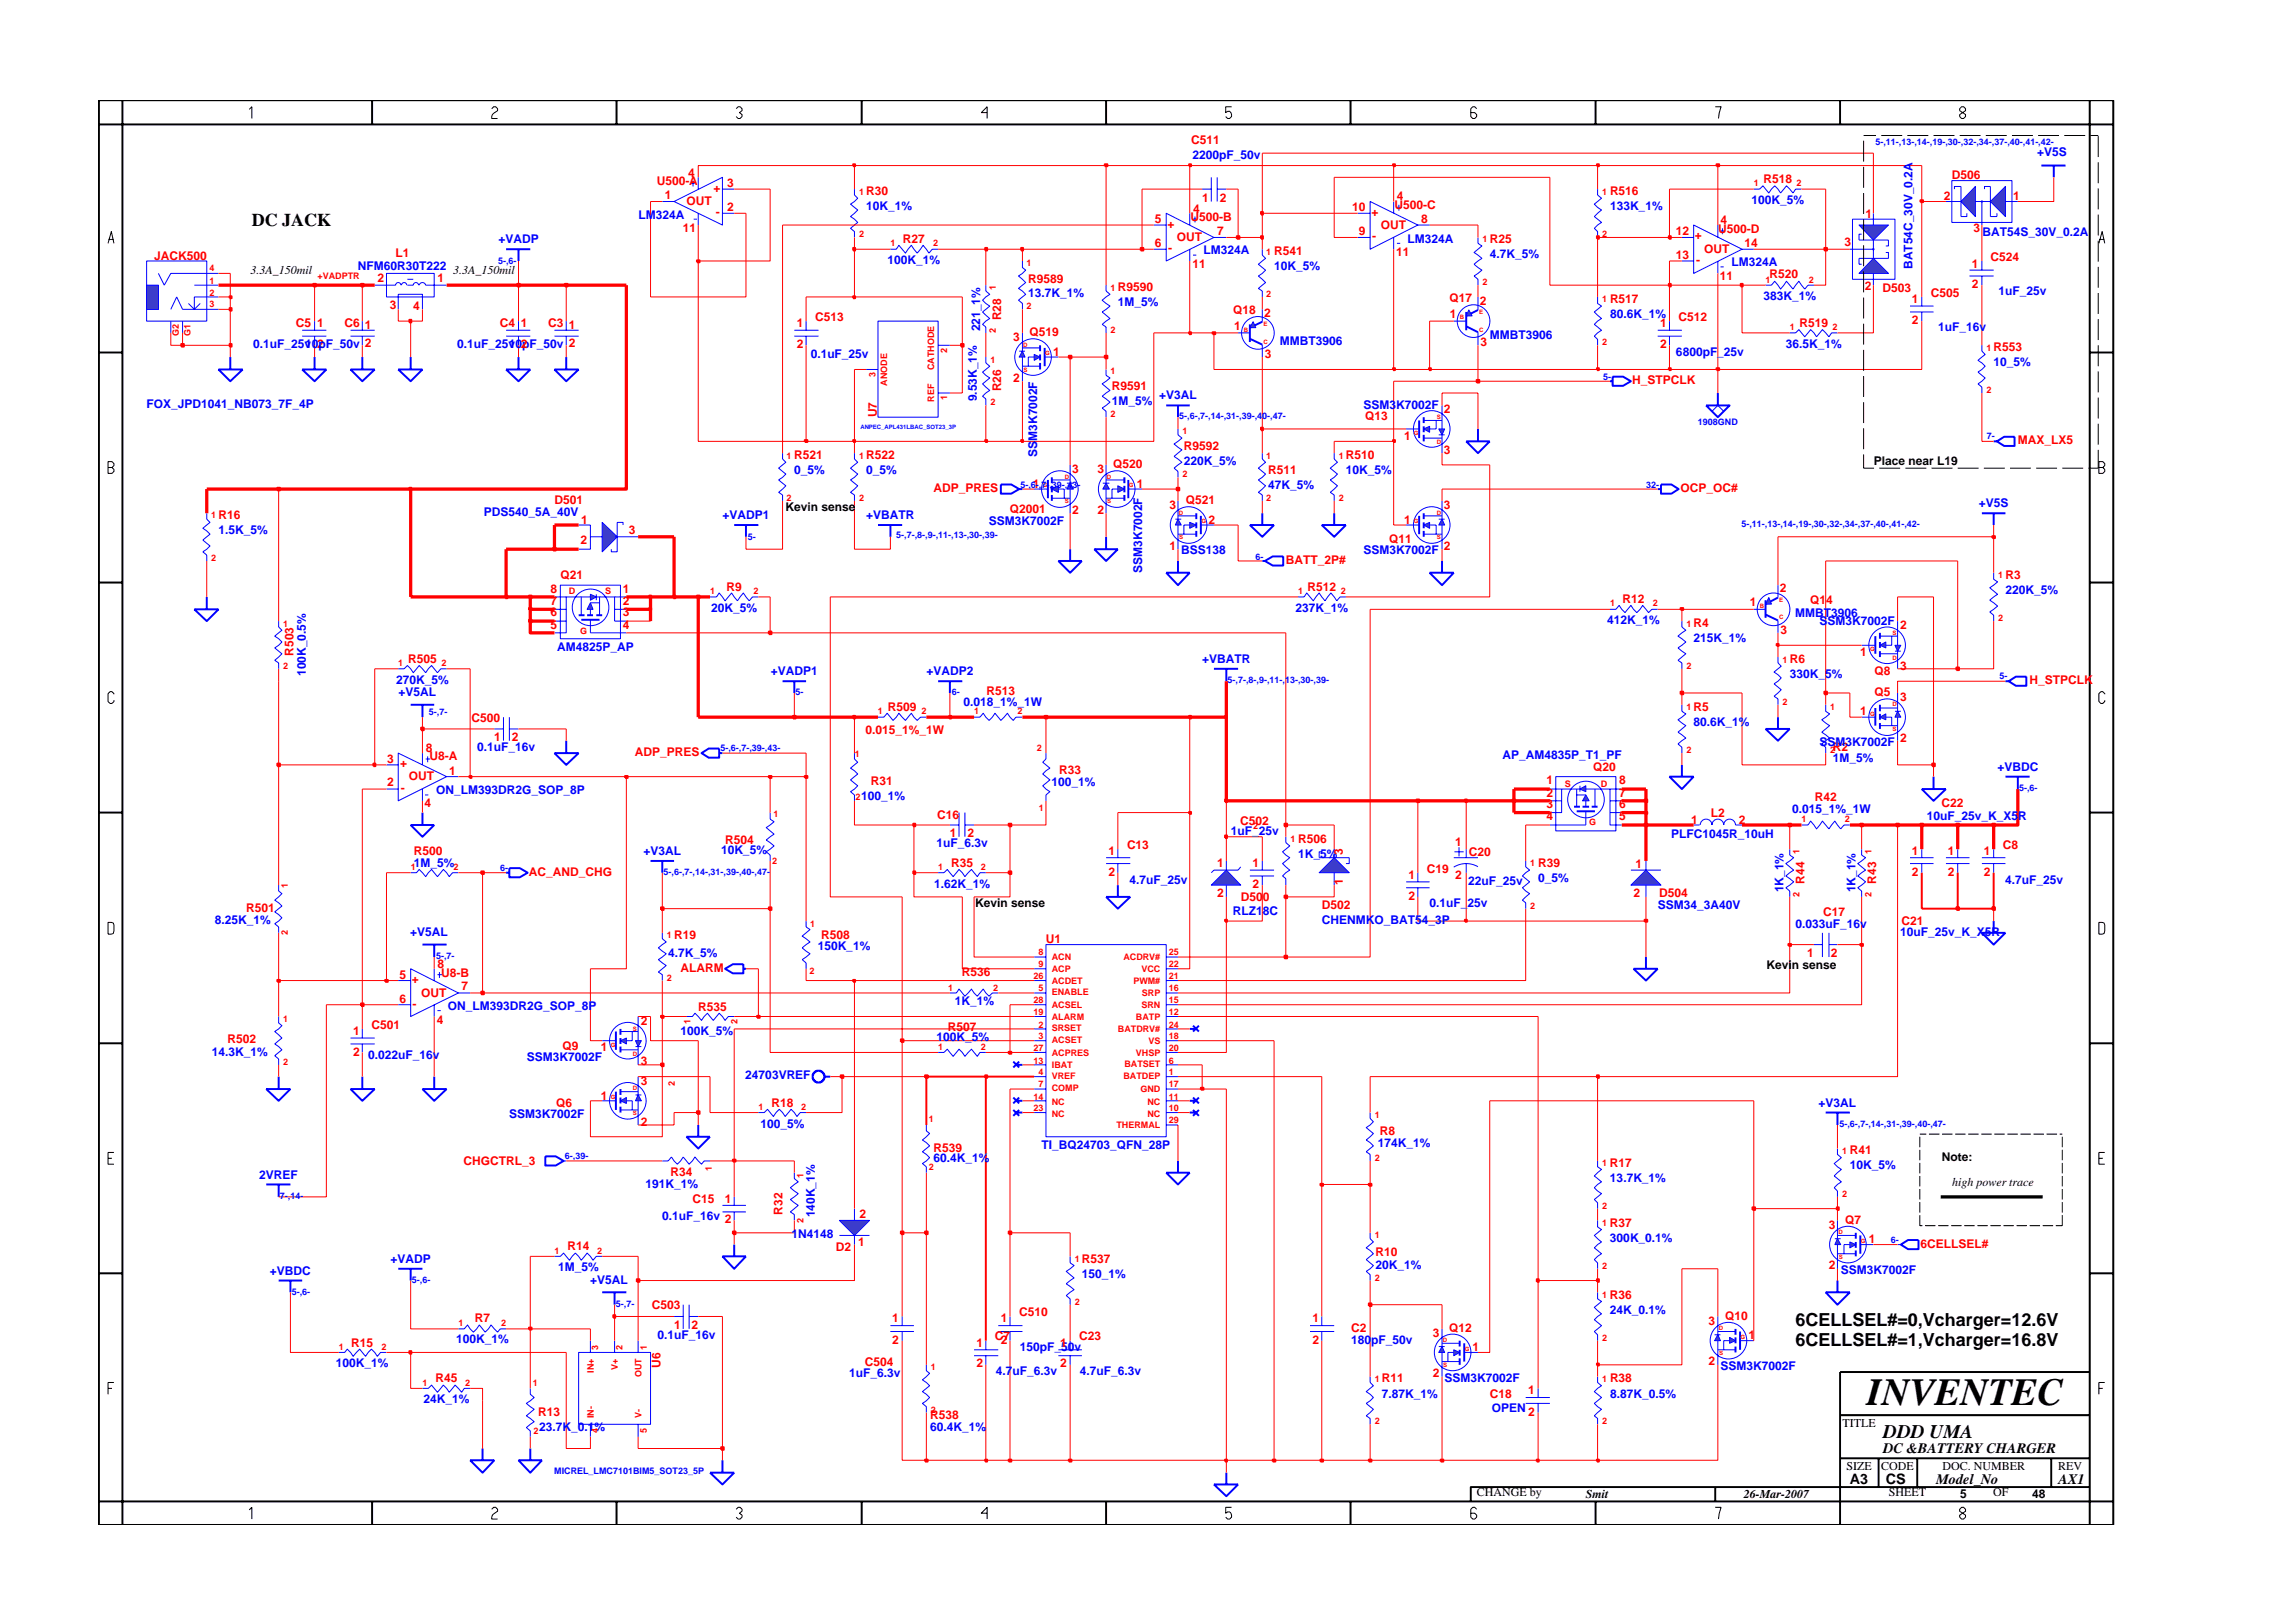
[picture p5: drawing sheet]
<svg xmlns="http://www.w3.org/2000/svg" width="297mm" height="210mm" viewBox="0 0 297 210" stroke-linecap="round" stroke-linejoin="round" font-family="sans-serif">
<defs><g id="words">
<text font-size="5" x="241.8" y="182">INVENTEC</text>
<text font-size="2.5" x="244" y="186.3">DDD UMA</text>
<g font-size="2.3">
<text x="32.6" y="29.3">DC JACK</text>
<text x="232.6" y="171.8">6CELLSEL#=0,Vcharger=12.6V</text>
<text x="232.6" y="174.4">6CELLSEL#=1,Vcharger=16.8V</text>
</g>
<g font-size="1.9">
<text x="244" y="188.2">DC &amp;BATTERY CHARGER</text>
<text x="239.6" y="192.2">A3</text>
<text x="244.3" y="192.3">CS</text>
<text x="250.8" y="192.2">Model_No</text>
<text x="266.6" y="192.2">AX1</text>
</g>
<g font-size="1.6" fill="#f00">
<text x="85.1" y="24">U500-A</text>
<text x="89.2" y="22.9">4</text>
<text x="154.3" y="18.7">C511</text>
<text x="228.5" y="23.7">R518</text>
<text x="252.8" y="23.1">D506</text>
<text x="86.1" y="25.8">1</text>
<text x="88.9" y="26.5">OUT</text>
<text x="92.4" y="24.8">+</text>
<text x="92.7" y="28">-</text>
<text x="94.2" y="24.2">3</text>
<text x="94.2" y="27.4">2</text>
<text x="112.2" y="25.3">R30</text>
<text x="149.6" y="28.9">5</text>
<text x="151.2" y="29.5">+</text>
<text x="154.2" y="28.6">U500-B</text>
<text x="154.5" y="27.5">4</text>
<text x="155.7" y="26.1">1</text>
<text x="158" y="26.1">2</text>
<text x="175.2" y="27.4">10</text>
<text x="177.7" y="28">+</text>
<text x="178.9" y="29.7">OUT</text>
<text x="180.7" y="27">U500-C</text>
<text x="181" y="25.9">4</text>
<text x="184.1" y="28.9">8</text>
<text x="208.6" y="25.3">R516</text>
<text x="222.9" y="29.1">4</text>
<text x="241.7" y="28.2">1</text>
<text x="251.8" y="25.9">2</text>
<text x="260.8" y="25.9">1</text>
<text x="20" y="33.6">JACK500</text>
<text x="51.3" y="33.3">L1</text>
<text x="88.5" y="30.1">11</text>
<text x="117" y="31.5">R27</text>
<text x="149.6" y="32">6</text>
<text x="151.3" y="32.7">-</text>
<text x="152.5" y="31.3">OUT</text>
<text x="154.5" y="34.7">11</text>
<text x="157.7" y="30.4">7</text>
<text x="165" y="33">R541</text>
<text x="176" y="30.4">9</text>
<text x="177.7" y="31.1">-</text>
<text x="180.9" y="33.1">11</text>
<text x="193" y="31.5">R25</text>
<text x="217.1" y="30.4">12</text>
<text x="217.1" y="33.6">13</text>
<text x="219.6" y="31">+</text>
<text x="219.7" y="34.2">-</text>
<text x="220.8" y="32.8">OUT</text>
<text x="222.6" y="30.2">U500-D</text>
<text x="226" y="32">14</text>
<text x="239" y="31.9">3</text>
<text x="255.5" y="34.7">1</text>
<text x="255.6" y="30.1">3</text>
<text x="257.8" y="33.9">C524</text>
<text x="48.9" y="36.6">2</text>
<text x="50.5" y="40.1">3</text>
<text x="53.5" y="40.2">4</text>
<text x="56.7" y="36.6">1</text>
<text x="105.6" y="41.6">C513</text>
<text x="129.7" y="41.5" transform="rotate(-90 129.7 41.5)">R28</text>
<text x="133.2" y="36.6">R9589</text>
<text x="144.8" y="37.7">R9590</text>
<text x="159.7" y="40.7">Q18</text>
<text x="163.8" y="41">2</text>
<text x="187.8" y="39.1">Q17</text>
<text x="187.8" y="41.3">1</text>
<text x="191.7" y="39.5">2</text>
<text x="208.6" y="39.3">R517</text>
<text x="217.5" y="41.6">C512</text>
<text x="222.8" y="36.3">11</text>
<text x="229.2" y="36">R520</text>
<text x="241.6" y="37.5">2</text>
<text x="243.9" y="37.8">D503</text>
<text x="247.7" y="39.3">1</text>
<text x="247.7" y="42">2</text>
<text x="250.1" y="38.5">C505</text>
<text x="255.5" y="37.3">2</text>
<text x="38.3" y="42.4">C5 1</text>
<text x="44.6" y="42.4">C6</text>
<text x="47.3" y="42.6">1</text>
<text x="64.8" y="42.4">C4 1</text>
<text x="71" y="42.4">C3</text>
<text x="73.7" y="42.6">1</text>
<text x="103.2" y="42.4">1</text>
<text x="103.2" y="45.1">2</text>
<text x="131.2" y="44.2">3</text>
<text x="133.4" y="43.5">Q519</text>
<text x="136.4" y="46.1">1</text>
<text x="159.9" y="42.8">1</text>
<text x="163.9" y="46.3">3</text>
<text x="191.8" y="44.8">3</text>
<text x="215.1" y="42.4">1</text>
<text x="215.1" y="45.1">2</text>
<text x="233.1" y="42.4">R519</text>
<text x="258.3" y="45.5">R553</text>
<text x="129.7" y="50.7" transform="rotate(-90 129.7 50.7)">R26</text>
<text x="131.2" y="49.5">2</text>
<text x="144" y="50.6">R9591</text>
<text x="187.1" y="53.5">2</text>
<text x="211.4" y="49.8">H_STPCLK</text>
<text x="102.9" y="59.5">R521</text>
<text x="112.2" y="59.5">R522</text>
<text x="113.6" y="54" transform="rotate(-90 113.6 54)">U7</text>
<text x="153.4" y="58.3">R9592</text>
<text x="174.4" y="59.5">R510</text>
<text x="176.8" y="54.4">Q13</text>
<text x="181.9" y="57">1</text>
<text x="187.1" y="58.8">3</text>
<text x="261.4" y="57.5">MAX_LX5</text>
<text x="71.8" y="65.3">D501</text>
<text x="120.9" y="63.8">ADP_PRES</text>
<text x="133.8" y="63.2">1</text>
<text x="138.9" y="61.3">3</text>
<text x="142.2" y="61.3">3</text>
<text x="144.2" y="60.6">Q520</text>
<text x="147.2" y="63.2">1</text>
<text x="151.5" y="66">3</text>
<text x="153.6" y="65.3">Q521</text>
<text x="164.3" y="61.4">R511</text>
<text x="187.1" y="66">3</text>
<text x="217.7" y="63.8">OCP_OC#</text>
<text x="28.3" y="67.3">R16</text>
<text x="75.2" y="70.5">2</text>
<text x="75.3" y="67.8">1</text>
<text x="81.5" y="69.2">3</text>
<text x="130.8" y="66.5">Q2001</text>
<text x="138.9" y="66.6">2</text>
<text x="142.2" y="66.6">2</text>
<text x="151.5" y="71.2">1</text>
<text x="156.6" y="67.8">2</text>
<text x="180" y="70.4">Q11</text>
<text x="181.9" y="67.8">1</text>
<text x="187.1" y="71.2">2</text>
<text x="71.3" y="76.8">8</text>
<text x="72.6" y="75">Q21</text>
<text x="80.7" y="76.8">1</text>
<text x="94.1" y="76.6">R9</text>
<text x="166.6" y="73.1">BATT_2P#</text>
<text x="169.4" y="76.6">R512</text>
<text x="230.6" y="76.7">2</text>
<text x="259.8" y="75">R3</text>
<text x="71.3" y="78.3">7</text>
<text x="71.3" y="79.8">6</text>
<text x="71.3" y="81.5">5</text>
<text x="80.7" y="81.5">4</text>
<text x="80.7" y="78.3">2</text>
<text x="80.7" y="79.8">3</text>
<text x="210.2" y="78.1">R12</text>
<text x="219.4" y="81.2">R4</text>
<text x="226.7" y="78.5">1</text>
<text x="230.7" y="82.1">3</text>
<text x="234.5" y="78.3">Q14</text>
<text x="246.2" y="81.5">2</text>
<text x="38" y="84.9" transform="rotate(-90 38 84.9)">R503</text>
<text x="52.9" y="85.9">R505</text>
<text x="231.8" y="85.9">R6</text>
<text x="241" y="84.9">1</text>
<text x="242.8" y="87.5">Q8</text>
<text x="246.2" y="86.8">3</text>
<text x="262.9" y="88.6">H_STPCLK</text>
<text x="61.1" y="93.5">C500</text>
<text x="64" y="96">1</text>
<text x="66.3" y="96">2</text>
<text x="112.1" y="95">0.015_1%_1W</text>
<text x="115" y="92.1">R509</text>
<text x="127.8" y="90">R513</text>
<text x="219.4" y="92.1">R5</text>
<text x="241" y="92.7">1</text>
<text x="242.8" y="90.2">Q5</text>
<text x="246.2" y="90.9">3</text>
<text x="50.1" y="98.8">3</text>
<text x="50.1" y="101.9">2</text>
<text x="51.8" y="99.4">+</text>
<text x="53" y="101.1">OUT</text>
<text x="55.1" y="97.5">8</text>
<text x="55.6" y="98.5">U8-A</text>
<text x="58.2" y="100.4">1</text>
<text x="82.2" y="97.9">ADP_PRES</text>
<text x="112.8" y="101.7">R31</text>
<text x="137.2" y="100.3">R33</text>
<text x="200.3" y="101.6">1</text>
<text x="206.4" y="99.9">Q20</text>
<text x="209.7" y="101.6">8</text>
<text x="237.4" y="97.2">R2</text>
<text x="246.2" y="96.1">2</text>
<text x="51.9" y="102.6">-</text>
<text x="55" y="104.6">4</text>
<text x="121.4" y="106.1">C16</text>
<text x="160.6" y="106.9">C502</text>
<text x="200.3" y="104.7">3</text>
<text x="200.3" y="106.3">4</text>
<text x="200.3" y="103.2">2</text>
<text x="209.7" y="103.2">7</text>
<text x="209.7" y="104.7">6</text>
<text x="209.7" y="106.3">5</text>
<text x="219.1" y="106.7">1</text>
<text x="221.6" y="105.9">L2</text>
<text x="225.2" y="106.7">2</text>
<text x="235.1" y="103.7">R42</text>
<text x="251.5" y="104.6">C22</text>
<text x="53.6" y="110.8">R500</text>
<text x="68.5" y="113.5">AC_AND_CHG</text>
<text x="93.9" y="109.4">R504</text>
<text x="123" y="108.4">1</text>
<text x="123.2" y="112.3">R35</text>
<text x="125.3" y="108.4">2</text>
<text x="143.6" y="110.8">1</text>
<text x="143.6" y="113.5">2</text>
<text x="146" y="110">C13</text>
<text x="157.7" y="112.3">1</text>
<text x="162.2" y="112.3">1</text>
<text x="168.2" y="109.2">R506</text>
<text x="174" y="110.8" transform="rotate(-90 174 110.8)">3</text>
<text x="182.5" y="113.8">1</text>
<text x="184.9" y="113">C19</text>
<text x="188.5" y="109.6">1</text>
<text x="188.5" y="113.8">2</text>
<text x="190.3" y="110.9">C20</text>
<text x="199.2" y="112.3">R39</text>
<text x="211.9" y="112.5">1</text>
<text x="247.7" y="110.8">1</text>
<text x="247.7" y="113.5">2</text>
<text x="252.3" y="110.8">1</text>
<text x="252.3" y="113.5">2</text>
<text x="257" y="110.8">1</text>
<text x="257" y="113.5">2</text>
<text x="259.4" y="110">C8</text>
<text x="31.9" y="118.1">R501</text>
<text x="157.7" y="116.2">2</text>
<text x="160.7" y="116.7">D500</text>
<text x="162.2" y="115">2</text>
<text x="171.2" y="117.8">D502</text>
<text x="174" y="114.7" transform="rotate(-90 174 114.7)">1</text>
<text x="182.5" y="116.6">2</text>
<text x="211.6" y="116.2">2</text>
<text x="214.9" y="116.2">D504</text>
<text x="233.7" y="114.5" transform="rotate(-90 233.7 114.5)">R44</text>
<text x="236.2" y="118.6">C17</text>
<text x="243.1" y="114.5" transform="rotate(-90 243.1 114.5)">R43</text>
<text x="246.3" y="119.8">C21</text>
<text x="56.7" y="125.4">8</text>
<text x="87.3" y="121.6">R19</text>
<text x="88.1" y="125.9">ALARM</text>
<text x="106.4" y="121.7">R508</text>
<text x="135.5" y="122.2">U1</text>
<text x="234.1" y="124">1</text>
<text x="237.2" y="124">2</text>
<text x="51.7" y="126.8">5</text>
<text x="51.7" y="129.9">6</text>
<text x="53.4" y="127.4">+</text>
<text x="53.5" y="130.6">-</text>
<text x="54.6" y="129.1">OUT</text>
<text x="57.1" y="126.5">U8-B</text>
<text x="59.8" y="128.3">7</text>
<text x="90.5" y="130.9">R535</text>
<text x="124.6" y="126.4">R536</text>
<text x="29.5" y="135.2">R502</text>
<text x="45.7" y="134.1">1</text>
<text x="45.7" y="136.7">2</text>
<text x="48.1" y="133.3">C501</text>
<text x="56.6" y="132.6">4</text>
<text x="72.9" y="136">Q9</text>
<text x="77.8" y="136.1">1</text>
<text x="83" y="132.8">2</text>
<text x="122.8" y="133.5">R507</text>
<text x="72" y="143.4">Q6</text>
<text x="77.8" y="142.4">1</text>
<text x="83" y="140.6">3</text>
<text x="83" y="138">3</text>
<text x="100" y="143.4">R18</text>
<text x="83" y="145.8">2</text>
<text x="120.9" y="149.2">R539</text>
<text x="178.8" y="147">R8</text>
<text x="239.6" y="149.6">R41</text>
<text x="60" y="151">CHGCTRL_3</text>
<text x="86.8" y="152.3">R34</text>
<text x="89.7" y="155.8">C15</text>
<text x="93.9" y="155.8">1</text>
<text x="208.6" y="151.2">R17</text>
<text x="73.5" y="162">R14</text>
<text x="93.9" y="158.5">2</text>
<text x="101.4" y="157.3" transform="rotate(-90 101.4 157.3)">R32</text>
<text x="111.2" y="161.5">1</text>
<text x="111.3" y="157.7">2</text>
<text x="208.6" y="158.9">R37</text>
<text x="236.9" y="159.2">3</text>
<text x="239" y="158.5">Q7</text>
<text x="242.1" y="161.1">1</text>
<text x="248.8" y="161.6">6CELLSEL#</text>
<text x="108.3" y="162.1">D2</text>
<text x="140.2" y="163.6">R537</text>
<text x="178.2" y="162.7">R10</text>
<text x="236.9" y="164.5">2</text>
<text x="61.5" y="171.3">R7</text>
<text x="84.5" y="169.6">C503</text>
<text x="87.3" y="172.2">1</text>
<text x="89.6" y="172.2">2</text>
<text x="115.6" y="171.3">1</text>
<text x="128.9" y="173.7">C7</text>
<text x="129.6" y="171.3">1</text>
<text x="132" y="170.5">C510</text>
<text x="139.8" y="173.7">C23</text>
<text x="170" y="171.3">1</text>
<text x="175" y="172.6">C2</text>
<text x="185.6" y="173.2">3</text>
<text x="187.7" y="172.5">Q12</text>
<text x="208.6" y="168.3">R36</text>
<text x="221.3" y="171.6">3</text>
<text x="223.5" y="171">Q10</text>
<text x="226.5" y="173.5">1</text>
<text x="45.5" y="174.4">R15</text>
<text x="56.4" y="179.1">R45</text>
<text x="85.6" y="177.2" transform="rotate(-90 85.6 177.2)">U6</text>
<text x="112" y="177">C504</text>
<text x="115.6" y="174.1">2</text>
<text x="126.5" y="174.4">1</text>
<text x="126.5" y="177.1">2</text>
<text x="129.6" y="174.1">2</text>
<text x="137.3" y="174.4">1</text>
<text x="137.3" y="177.1">2</text>
<text x="170" y="174.1">2</text>
<text x="179" y="179.1">R11</text>
<text x="185.6" y="178.4">2</text>
<text x="190.8" y="175">1</text>
<text x="208.6" y="179.1">R38</text>
<text x="221.3" y="176.9">2</text>
<text x="69.7" y="183.4">R13</text>
<text x="120.5" y="183.8">R538</text>
<text x="193" y="181.1">C18</text>
<text x="198" y="180.6">1</text>
<text x="198" y="183.4">2</text>
</g>
<g font-size="1.6" fill="#00f">
<text x="154.5" y="20.6">2200pF_50v</text>
<text x="263.9" y="20.3">+V5S</text>
<text x="82.7" y="28.3">LM324A</text>
<text x="112.2" y="27.2">10K_1%</text>
<text x="208.6" y="27.2">133K_1%</text>
<text x="226.9" y="26.4">100K_5%</text>
<text x="46.4" y="35">NFM60R30T222</text>
<text x="64.6" y="31.5">+VADP</text>
<text x="115" y="34.2">100K_1%</text>
<text x="155.9" y="33">LM324A</text>
<text x="165" y="35">10K_5%</text>
<text x="182.3" y="31.4">LM324A</text>
<text x="193" y="33.5">4.7K_5%</text>
<text x="224.3" y="34.5">LM324A</text>
<text x="247.8" y="34.8" transform="rotate(-90 247.8 34.8)">BAT54C_30V_0.2A</text>
<text x="256.8" y="30.6">BAT54S_30V_0.2A</text>
<text x="133.2" y="38.5">13.7K_1%</text>
<text x="144.8" y="39.7">1M_5%</text>
<text x="208.6" y="41.3">80.6K_1%</text>
<text x="228.4" y="38.9">383K_1%</text>
<text x="258.9" y="38.3">1uF_25v</text>
<text x="32.8" y="45.1">0.1uF_25v 2</text>
<text x="39.5" y="45.1">10pF_50v 2</text>
<text x="59.2" y="45.1">0.1uF_25v 2</text>
<text x="65.9" y="45.1">10pF_50v 2</text>
<text x="105" y="46.4">0.1uF_25v</text>
<text x="127" y="42.9" transform="rotate(-90 127 42.9)">221_1%</text>
<text x="165.8" y="44.7">MMBT3906</text>
<text x="193" y="44">MMBT3906</text>
<text x="217.1" y="46.1">6800pF_25v</text>
<text x="231.4" y="45.1">36.5K_1%</text>
<text x="251.1" y="42.9">1uF_16v</text>
<text x="258.3" y="47.4">10_5%</text>
<text x="19" y="52.9">FOX_JPD1041_NB073_7F_4P</text>
<text x="126.6" y="52" transform="rotate(-90 126.6 52)">9.53K_1%</text>
<text x="144" y="52.5">1M_5%</text>
<text x="150.2" y="51.7">+V3AL</text>
<text x="176.6" y="53">SSM3K7002F</text>
<text x="134.4" y="59.1" transform="rotate(-90 134.4 59.1)">SSM3K7002F</text>
<text x="102.9" y="61.4">0_5%</text>
<text x="112.2" y="61.4">0_5%</text>
<text x="153.4" y="60.2">220K_5%</text>
<text x="164.3" y="63.4">47K_5%</text>
<text x="174.4" y="61.4">10K_5%</text>
<text x="256.3" y="65.7">+V5S</text>
<text x="28.3" y="69.2">1.5K_5%</text>
<text x="62.7" y="66.9">PDS540_5A_40V</text>
<text x="93.6" y="67.3">+VADP1</text>
<text x="112.2" y="67.3">+VBATR</text>
<text x="128.1" y="68">SSM3K7002F</text>
<text x="153" y="71.8">BSS138</text>
<text x="176.6" y="71.8">SSM3K7002F</text>
<text x="147.9" y="74.2" transform="rotate(-90 147.9 74.2)">SSM3K7002F</text>
<text x="259.8" y="77">220K_5%</text>
<text x="92.1" y="79.3">20K_5%</text>
<text x="167.8" y="79.3">237K_1%</text>
<text x="208.2" y="80.8">412K_1%</text>
<text x="219.4" y="83.2">215K_1%</text>
<text x="232.5" y="79.9">MMBT3906</text>
<text x="235.7" y="80.9">SSM3K7002F</text>
<text x="39.6" y="87.6" transform="rotate(-90 39.6 87.6)">100K_0.5%</text>
<text x="51.3" y="88.6">270K_5%</text>
<text x="72.2" y="84.4">AM4825P_AP</text>
<text x="99.9" y="87.4">+VADP1</text>
<text x="120" y="87.4">+VADP2</text>
<text x="155.7" y="85.9">+VBATR</text>
<text x="231.8" y="87.8">330K_5%</text>
<text x="51.6" y="90.2">+V5AL</text>
<text x="124.8" y="91.5">0.018_1%_1W</text>
<text x="219.4" y="94">80.6K_1%</text>
<text x="61.8" y="97.3">0.1uF_16v</text>
<text x="136.2" y="101.8">100_1%</text>
<text x="194.6" y="98.3">AP_AM4835P_T1_PF</text>
<text x="235.7" y="96.6">SSM3K7002F</text>
<text x="237.4" y="98.7">1M_5%</text>
<text x="258.7" y="99.9">+VBDC</text>
<text x="56.5" y="102.9">ON_LM393DR2G_SOP_8P</text>
<text x="111.6" y="103.6">100_1%</text>
<text x="232.2" y="105.3">0.015_1%_1W</text>
<text x="249.6" y="106.2">10uF_25v_K_X5R</text>
<text x="53.6" y="112.3">1M_5%</text>
<text x="83.4" y="110.8">+V3AL</text>
<text x="93.4" y="110.7">10K_5%</text>
<text x="121.3" y="109.8">1uF_6.3v</text>
<text x="159.5" y="108.1">1uF_25v</text>
<text x="168.2" y="111.1">1K_5%</text>
<text x="216.5" y="108.6">PLFC1045R_10uH</text>
<text x="27.8" y="119.6">8.25K_1%</text>
<text x="121" y="115">1.62K_1%</text>
<text x="146.3" y="114.5">4.7uF_25v</text>
<text x="159.7" y="118.5">RLZ18C</text>
<text x="171.2" y="119.7">CHENMKO_BAT54_3P</text>
<text x="185.2" y="117.5">0.1uF_25v</text>
<text x="190.2" y="114.7">22uF_25v</text>
<text x="199.2" y="114.2">0_5%</text>
<text x="214.7" y="117.7">SSM34_3A40V</text>
<text x="231" y="115.6" transform="rotate(-90 231 115.6)">1K_1%</text>
<text x="240.4" y="115.6" transform="rotate(-90 240.4 115.6)">1K_1%</text>
<text x="259.8" y="114.5">4.7uF_25v</text>
<text x="53.1" y="121.3">+V5AL</text>
<text x="86.6" y="124">4.7K_5%</text>
<text x="105.9" y="123.1">150K_1%</text>
<text x="232.6" y="120.3">0.033uF_16v</text>
<text x="246.2" y="121.3">10uF_25v_K_X5R</text>
<text x="58" y="130.8">ON_LM393DR2G_SOP_8P</text>
<text x="123.7" y="130.1">1K_1%</text>
<text x="27.5" y="136.8">14.3K_1%</text>
<text x="47.7" y="137.2">0.022uF_16v</text>
<text x="68.3" y="137.5">SSM3K7002F</text>
<text x="88.2" y="134.1">100K_5%</text>
<text x="121.3" y="134.8">100K_5%</text>
<text x="96.6" y="139.8">24703VREF</text>
<text x="235.6" y="143.4">+V3AL</text>
<text x="66" y="144.9">SSM3K7002F</text>
<text x="98.5" y="146.1">100_5%</text>
<text x="134.9" y="148.8">TI_BQ24703_QFN_28P</text>
<text x="178.5" y="148.6">174K_1%</text>
<text x="33.6" y="152.7">2VREF</text>
<text x="83.6" y="153.8">191K_1%</text>
<text x="120.9" y="150.6">60.4K_1%</text>
<text x="208.6" y="153.1">13.7K_1%</text>
<text x="239.6" y="151.5">10K_5%</text>
<text x="85.8" y="158.1">0.1uF_16v</text>
<text x="102.5" y="160.4">1N4148</text>
<text x="105.6" y="157.7" transform="rotate(-90 105.6 157.7)">140K_1%</text>
<text x="208.6" y="160.9">300K_0.1%</text>
<text x="35" y="165.1">+VBDC</text>
<text x="50.6" y="163.6">+VADP</text>
<text x="72.3" y="164.7">1M_5%</text>
<text x="76.4" y="166.3">+V5AL</text>
<text x="140.2" y="165.6">150_1%</text>
<text x="178.2" y="164.4">20K_1%</text>
<text x="238.4" y="165">SSM3K7002F</text>
<text x="85.2" y="173.5">0.1uF_16v</text>
<text x="208.6" y="170.2">24K_0.1%</text>
<text x="43.5" y="177.2">100K_1%</text>
<text x="59.1" y="174">100K_1%</text>
<text x="110" y="178.4">1uF_6.3v</text>
<text x="129" y="178.1">4.7uF_6.3v</text>
<text x="132.1" y="175">150pF_50v</text>
<text x="139.9" y="178.1">4.7uF_6.3v</text>
<text x="175" y="174.1">180pF_50v</text>
<text x="187.1" y="179">SSM3K7002F</text>
<text x="222.9" y="177.5">SSM3K7002F</text>
<text x="54.9" y="181.8">24K_1%</text>
<text x="69.8" y="185.4">23.7K_0.1%</text>
<text x="120.5" y="185.4">60.4K_1%</text>
<text x="179" y="181">7.87K_1%</text>
<text x="193.2" y="182.9">OPEN</text>
<text x="208.6" y="181">8.87K_0.5%</text>
</g>
<g font-size="1.6">
<text x="32.4" y="35.5">3.3A_150mil</text>
<text x="58.7" y="35.5">3.3A_150mil</text>
<text x="242.7" y="60.2">Place near L19</text>
<text x="101.8" y="66.2">Kevin sense</text>
<text x="126.3" y="117.5">Kevin sense</text>
<text x="228.8" y="125.5">Kevin sense</text>
<text x="251.5" y="150.4">Note:</text>
<text x="252.9" y="153.6">high power trace</text>
<text x="238.7" y="184.8">TITLE</text>
<text x="239.2" y="190.4">SIZE</text>
<text x="243.7" y="190.4">CODE</text>
<text x="251.6" y="190.4">DOC. NUMBER</text>
<text x="266.6" y="190.4">REV</text>
<text x="191.3" y="193.9">CHANGE by</text>
<text x="205.4" y="194.1">Smit</text>
<text x="225.9" y="194.1">26-Mar-2007</text>
<text x="244.7" y="193.9">SHEET</text>
<text x="253.9" y="194.1">5</text>
<text x="258.2" y="193.9">OF</text>
<text x="263.3" y="194.1">48</text>
</g>
<g font-size="1.2" fill="#00f">
<text x="242.9" y="18.8">5-,11-,13-,14-,19-,30-,32-,34-,37-,40-,41-,42-</text>
<text x="64.5" y="34.2">5-,6-</text>
<text x="207.7" y="49.2">5-</text>
<text x="152.8" y="54.3">5-,6-,7-,14-,31-,39-,40-,47-</text>
<text x="219.9" y="55.1">1908GND</text>
<text x="257.4" y="56.9">7-</text>
<text x="132.2" y="63.2">5-,6-,7-,39-,43-</text>
<text x="213.2" y="63.2">32-</text>
<text x="96.9" y="69.9">5-</text>
<text x="116.1" y="69.7">5-,7-,8-,9-,11-,13-,30-,39-</text>
<text x="225.6" y="68.3">5-,11-,13-,14-,19-,30-,32-,34-,37-,40-,41-,42-</text>
<text x="162.7" y="72.5">6-</text>
<text x="159" y="88.5">5-,7-,8-,9-,11-,13-,30-,39-</text>
<text x="259" y="88">5-</text>
<text x="55.6" y="92.6">5-,7-</text>
<text x="103.1" y="90.1">5-</text>
<text x="123.3" y="90.1">6-</text>
<text x="93.3" y="97.3">5-,6-,7-,39-,43-</text>
<text x="261.6" y="102.5">5-,6-</text>
<text x="64.8" y="112.9">6-</text>
<text x="86" y="113.3">5-,6-,7-,14-,31-,39-,40-,47-</text>
<text x="56.5" y="124.3">5-,7-</text>
<text x="238.3" y="146">5-,6-,7-,14-,31-,39-,40-,47-</text>
<text x="36.3" y="155.3">7-,14-</text>
<text x="73.2" y="150.1">6-,39-</text>
<text x="244.9" y="161.1">6-</text>
<text x="37.8" y="167.8">5-,6-</text>
<text x="53.4" y="166.2">5-,6-</text>
<text x="79.8" y="169.3">5-,7-</text>
<text x="71.8" y="190.9">MICREL_LMC7101BIM5_SOT23_5P</text>
</g>
<g font-size="1.2" fill="#f00">
<text x="111.3" y="25.2">1</text>
<text x="207.5" y="25.2">1</text>
<text x="227.2" y="24.2">1</text>
<text x="232.7" y="24.2">2</text>
<text x="27.1" y="35.2">4</text>
<text x="111.3" y="30.8">2</text>
<text x="115.3" y="31.9">1</text>
<text x="120.9" y="31.9">2</text>
<text x="133" y="34.5">1</text>
<text x="164" y="33">1</text>
<text x="192.1" y="31.4">1</text>
<text x="207.5" y="30.8">2</text>
<text x="27.1" y="38.3">2</text>
<text x="27.1" y="39.8">3</text>
<text x="27.1" y="36.8">1</text>
<text x="41.1" y="36.2">+VADPTR</text>
<text x="129" y="37.6" transform="rotate(-90 129 37.6)">1</text>
<text x="133" y="40.1">2</text>
<text x="143.9" y="37.7">1</text>
<text x="164" y="38.5">2</text>
<text x="192.1" y="36.9">2</text>
<text x="207.5" y="39.2">1</text>
<text x="228.7" y="36.6">1</text>
<text x="234.3" y="36.6">2</text>
<text x="23.2" y="43.6" transform="rotate(-90 23.2 43.6)">G2</text>
<text x="24.7" y="43.6" transform="rotate(-90 24.7 43.6)">G1</text>
<text x="121" y="48" transform="rotate(-90 121 48)">CATHODE</text>
<text x="122.7" y="45.7" transform="rotate(-90 122.7 45.7)">2</text>
<text x="128.3" y="47">1</text>
<text x="129" y="43.1" transform="rotate(-90 129 43.1)">2</text>
<text x="143.9" y="43.1">2</text>
<text x="207.5" y="44.7">2</text>
<text x="231.8" y="42.8">1</text>
<text x="237.4" y="42.8">2</text>
<text x="257.3" y="45.4">1</text>
<text x="113.4" y="48.9" transform="rotate(-90 113.4 48.9)">3</text>
<text x="114.9" y="50" transform="rotate(-90 114.9 50)">ANODE</text>
<text x="121" y="52.1" transform="rotate(-90 121 52.1)">REF</text>
<text x="122.7" y="51.8" transform="rotate(-90 122.7 51.8)">1</text>
<text x="128.3" y="52.5">2</text>
<text x="143.9" y="48.5">1</text>
<text x="257.3" y="50.9">2</text>
<text x="101.9" y="59.4">1</text>
<text x="111.3" y="59.4">1</text>
<text x="143.9" y="54">2</text>
<text x="153.2" y="56.3">1</text>
<text x="164" y="59.4">1</text>
<text x="173.4" y="59.4">1</text>
<text x="101.9" y="64.9">2</text>
<text x="111.3" y="64.9">2</text>
<text x="153.2" y="61.8">2</text>
<text x="164" y="64.9">2</text>
<text x="173.4" y="64.9">2</text>
<text x="27.4" y="67.1">1</text>
<text x="27.4" y="72.7">2</text>
<text x="73.7" y="77">D</text>
<text x="78.4" y="77">S</text>
<text x="92" y="77">1</text>
<text x="97.6" y="77">2</text>
<text x="168.2" y="77">1</text>
<text x="173.7" y="77">2</text>
<text x="258.9" y="74.9">1</text>
<text x="36.7" y="81.2">1</text>
<text x="75.2" y="82.1">G</text>
<text x="208.6" y="78.5">1</text>
<text x="214.1" y="78.5">2</text>
<text x="218.5" y="81.2">1</text>
<text x="258.9" y="80.5">2</text>
<text x="36.7" y="86.6">2</text>
<text x="51.6" y="86.3">1</text>
<text x="57.2" y="86.3">2</text>
<text x="218.5" y="86.6">2</text>
<text x="230.9" y="85.8">1</text>
<text x="113.7" y="92.5">1</text>
<text x="119.4" y="92.5">2</text>
<text x="126.2" y="92.5">1</text>
<text x="131.8" y="92.5">2</text>
<text x="218.5" y="92">1</text>
<text x="230.9" y="91.3">2</text>
<text x="237.1" y="92">1</text>
<text x="110.7" y="98">1</text>
<text x="134.3" y="97.3">2</text>
<text x="202.7" y="101.9">S</text>
<text x="207.4" y="101.9">D</text>
<text x="218.5" y="97.6">2</text>
<text x="237.1" y="97.6">2</text>
<text x="100.2" y="105.8">1</text>
<text x="110.8" y="103.6">2</text>
<text x="134.6" y="105">1</text>
<text x="162.3" y="107.4">2</text>
<text x="205.9" y="106.9">G</text>
<text x="233.4" y="106.5">1</text>
<text x="239" y="106.5">2</text>
<text x="53.2" y="112.7">1</text>
<text x="58.7" y="112.7">2</text>
<text x="100" y="112">2</text>
<text x="121.5" y="112.7">1</text>
<text x="127.1" y="112.7">2</text>
<text x="167.2" y="109.1">1</text>
<text x="198.2" y="112.2">1</text>
<text x="233.1" y="110.7" transform="rotate(-90 233.1 110.7)">1</text>
<text x="242.4" y="110.7" transform="rotate(-90 242.4 110.7)">1</text>
<text x="37.3" y="115" transform="rotate(-90 37.3 115)">1</text>
<text x="198.2" y="117.7">2</text>
<text x="233.1" y="116.2" transform="rotate(-90 233.1 116.2)">2</text>
<text x="242.4" y="116.2" transform="rotate(-90 242.4 116.2)">2</text>
<text x="37.3" y="121.2" transform="rotate(-90 37.3 121.2)">2</text>
<text x="86.4" y="121.6">1</text>
<text x="105" y="120">1</text>
<text x="134.5" y="123.7">8</text>
<text x="134.5" y="125.3">9</text>
<text x="136.3" y="124.4">ACN</text>
<text x="136.3" y="125.9">ACP</text>
<text x="145.5" y="124.4">ACDRV#</text>
<text x="147.9" y="125.9">VCC</text>
<text x="151.4" y="125.3">22</text>
<text x="151.4" y="123.7">25</text>
<text x="86.4" y="127">2</text>
<text x="104.9" y="126.1">2</text>
<text x="122.8" y="128.3">1</text>
<text x="128.7" y="128.3">2</text>
<text x="133.9" y="130">28</text>
<text x="133.9" y="131.5">19</text>
<text x="133.9" y="126.9">26</text>
<text x="134.5" y="128.4">5</text>
<text x="136.3" y="130.6">ACSEL</text>
<text x="136.3" y="128.9">ENABLE</text>
<text x="136.3" y="127.5">ACDET</text>
<text x="146.8" y="127.5">PWM#</text>
<text x="147.9" y="130.6">SRN</text>
<text x="147.9" y="129">SRP</text>
<text x="151.4" y="126.9">21</text>
<text x="151.4" y="130">15</text>
<text x="151.4" y="128.4">16</text>
<text x="151.4" y="131.5">12</text>
<text x="36.7" y="132.4">1</text>
<text x="36.7" y="138">2</text>
<text x="89.4" y="132.7" transform="rotate(-90 89.4 132.7)">1</text>
<text x="95.5" y="132.7" transform="rotate(-90 95.5 132.7)">2</text>
<text x="121.5" y="136">1</text>
<text x="127.1" y="136">2</text>
<text x="133.9" y="137.8">13</text>
<text x="133.9" y="136.2">27</text>
<text x="134.5" y="133.1">2</text>
<text x="134.5" y="134.6">3</text>
<text x="136.3" y="133.6">SRSET</text>
<text x="136.3" y="135.1">ACSET</text>
<text x="136.3" y="132.1">ALARM</text>
<text x="136.3" y="136.8">ACPRES</text>
<text x="144.8" y="133.7">BATDRV#</text>
<text x="147.1" y="136.8">VHSP</text>
<text x="147.1" y="132.1">BATP</text>
<text x="148.8" y="135.2">VS</text>
<text x="151.4" y="136.2">20</text>
<text x="151.4" y="134.6">18</text>
<text x="151.4" y="133.1">24</text>
<text x="151.4" y="137.8">6</text>
<text x="87.4" y="140.7" transform="rotate(-90 87.4 140.7)">2</text>
<text x="98.2" y="143.8">1</text>
<text x="103.8" y="143.8">2</text>
<text x="133.9" y="142.4">14</text>
<text x="133.9" y="144">23</text>
<text x="134.5" y="139.3">4</text>
<text x="134.5" y="140.8">7</text>
<text x="136.3" y="138.4">IBAT</text>
<text x="136.3" y="139.8">VREF</text>
<text x="136.3" y="141.4">COMP</text>
<text x="136.3" y="143.2">NC</text>
<text x="145.5" y="139.8">BATDEP</text>
<text x="145.7" y="138.2">BATSET</text>
<text x="147.7" y="141.4">GND</text>
<text x="148.6" y="143.2">NC</text>
<text x="151.4" y="139.3">1</text>
<text x="151.4" y="140.8">17</text>
<text x="151.4" y="144">10</text>
<text x="151.4" y="142.4">11</text>
<text x="120.3" y="145.4">1</text>
<text x="136.3" y="144.7">NC</text>
<text x="144.6" y="146.1">THERMAL</text>
<text x="148.6" y="144.7">NC</text>
<text x="151.4" y="145.5">29</text>
<text x="178.1" y="144.8">1</text>
<text x="238.6" y="149.5">1</text>
<text x="92.2" y="151.6" transform="rotate(-90 92.2 151.6)">1</text>
<text x="104.1" y="152.6" transform="rotate(-90 104.1 152.6)">1</text>
<text x="120.3" y="151.6">2</text>
<text x="178.1" y="150.4">2</text>
<text x="207.5" y="151">1</text>
<text x="238.6" y="155.1">2</text>
<text x="104.1" y="158.4" transform="rotate(-90 104.1 158.4)">2</text>
<text x="178.1" y="160.3">1</text>
<text x="207.5" y="156.6">2</text>
<text x="207.5" y="158.8">1</text>
<text x="71.8" y="162.4">1</text>
<text x="77.4" y="162.4">2</text>
<text x="139.2" y="163.5">1</text>
<text x="178.1" y="165.9">2</text>
<text x="207.5" y="164.4">2</text>
<text x="59.4" y="171.7">1</text>
<text x="64.9" y="171.7">2</text>
<text x="139.2" y="169">2</text>
<text x="207.5" y="168.1">1</text>
<text x="207.5" y="173.7">2</text>
<text x="43.9" y="174.9">1</text>
<text x="49.4" y="174.9">2</text>
<text x="54.7" y="179.5">1</text>
<text x="60.3" y="179.5">2</text>
<text x="69" y="179.5">1</text>
<text x="76.9" y="177.8" transform="rotate(-90 76.9 177.8)">IN+</text>
<text x="77.5" y="174.9" transform="rotate(-90 77.5 174.9)">3</text>
<text x="80" y="177.4" transform="rotate(-90 80 177.4)">V+</text>
<text x="80.6" y="174.9" transform="rotate(-90 80.6 174.9)">2</text>
<text x="83.1" y="178.4" transform="rotate(-90 83.1 178.4)">OUT</text>
<text x="83.8" y="174.9" transform="rotate(-90 83.8 174.9)">1</text>
<text x="120.6" y="177.4">1</text>
<text x="178.1" y="179">1</text>
<text x="207.5" y="179">1</text>
<text x="69.1" y="185.8">2</text>
<text x="76.9" y="183.8" transform="rotate(-90 76.9 183.8)">IN-</text>
<text x="77.5" y="185.6" transform="rotate(-90 77.5 185.6)">4</text>
<text x="83.1" y="183.8" transform="rotate(-90 83.1 183.8)">V-</text>
<text x="83.8" y="185.6" transform="rotate(-90 83.8 185.6)">5</text>
<text x="120.6" y="183">2</text>
<text x="178.1" y="184.5">2</text>
<text x="207.5" y="184.5">2</text>
</g>
<g font-size=".8" fill="#f00">
<text x="189.1" y="41.4">B</text>
<text x="191.6" y="40.6">E</text>
<text x="132.6" y="44.9">D</text>
<text x="135.4" y="46">G</text>
<text x="161.1" y="43">B</text>
<text x="163.7" y="44.5">C</text>
<text x="163.7" y="42.2">E</text>
<text x="191.6" y="43">C</text>
<text x="132.6" y="48.2">S</text>
<text x="183.2" y="56.4">G</text>
<text x="186.1" y="54.3">S</text>
<text x="186.1" y="57.6">D</text>
<text x="135.1" y="63.1">G</text>
<text x="138" y="62">D</text>
<text x="138" y="65.2">S</text>
<text x="143.4" y="62">D</text>
<text x="143.4" y="65.2">S</text>
<text x="146.2" y="63.1">G</text>
<text x="152.7" y="66.7">D</text>
<text x="152.8" y="69.8">S</text>
<text x="155.6" y="67.8">G</text>
<text x="183.2" y="67.8">G</text>
<text x="186.1" y="66.7">D</text>
<text x="186.1" y="69.8">S</text>
<text x="230.5" y="78">E</text>
<text x="228" y="78.7">B</text>
<text x="230.5" y="80.2">C</text>
<text x="245.1" y="82.3">S</text>
<text x="242.3" y="84.3">G</text>
<text x="245.1" y="85.5">D</text>
<text x="242.3" y="92.7">G</text>
<text x="245.1" y="94.7">S</text>
<text x="245.1" y="91.5">D</text>
<text x="79.1" y="135.6">G</text>
<text x="82" y="136.8">D</text>
<text x="82" y="133.6">S</text>
<text x="79.1" y="142.4">G</text>
<text x="82" y="141.2">D</text>
<text x="82" y="144.4">S</text>
<text x="238.1" y="159.9">D</text>
<text x="241.1" y="161">G</text>
<text x="238.2" y="163.1">S</text>
<text x="186.9" y="173.9">D</text>
<text x="222.6" y="172.3">D</text>
<text x="225.5" y="173.5">G</text>
<text x="187" y="177.1">S</text>
<text x="189.8" y="175.1">G</text>
<text x="222.7" y="175.5">S</text>
</g>
<text font-size=".8" fill="#00f" x="111.4" y="55.6">ANPEC_APL431LBAC_SOT23_3P</text>
</g></defs>
<g fill="none" stroke="#00f" stroke-width=".25">
<path d="M28.3 47.9h3.1l-1.6 1.5zM29.8 46.3v1.6M259.8 88.3h.4M260.2 88.3l.9-.6h1.4v1.1h-1.4zM248.9 102.2h3.2l-1.6 1.5zM250.5 100.6v1.6M79.8 141.4v2.4M131.3 143.8l.7 .8M131.6 144.1h.8M132 143.8l-.7 .8M154.1 144.1h.9M154.5 143.8l.8 .8"/>
<path d="M155.3 143.8l-.8 .8M67.2 189.2h3l-1.5 1.6zM68.7 187.6v1.6M157.3 192.3h3.1l-1.5 1.5zM158.9 190.8v1.5"/>
</g>
<g fill="none" stroke="#00f" stroke-width=".13">
<path d="M247.4 39.7h3.1M248.9 38.5v1.2M231.8 43.1h.8l.4-.4 .8 .9 .8-.9 .7 .9 .8-.9 .8 .9 .4-.5h.7M247.4 40.4h3.1M248.9 40.4v1.2M110.7 97.6v.7l.4 .4-.9 .8 .9 .8-.9 .7 .9 .8-.9 .8 .5 .4v.7M123 106.9h1.2M124.2 105.3v3.1M125 106.9h1.2M125 105.3v3.1M247.4 111.1h3.1M247.4 111.9h3.1"/>
<path d="M248.9 110v1.1M248.9 111.9v1.2M45.4 134.5h3.1M45.4 135.2h3.1M46.9 133.3v1.2M46.9 135.2v1.1M78 142.6h1.8M93.6 156.2h3M93.6 157h3M95.1 155.1v1.1M95.1 157v1.1M207 167.4v.9l.5 .3-1 .8 1 .8-1 .8 1 .7-1 .8 .5 .4v.8"/>
</g>
<path d="M82.7 141.8l.4 .8h-.8z" fill="#3c3cc8"/>
<path d="M82.3 141.8h.8M82.7 141.8l.4 .8h-.8z" fill="none" stroke="#00f" stroke-width=".13"/>
<path d="M80.4 142.6l.7-.4v.7z" fill="#3c3cc8"/>
<g fill="none" stroke="#00f" stroke-width=".13">
<path d="M134 63.4h1.7M82.7 139.5v2.3M80.4 142.6l.7-.4v.7zM80.4 143.8h2.3M80.4 141.4h2.3M81.1 142.6h.8v1.2M82.7 142.6v3.1"/>
<circle cx="81.3" cy="142.6" r="2.37"/>
</g>
<path d="M135.7 62.2v2.3M53.2 91.3h3M54.7 91.3v1.6M80.4 141.1v.7M80.4 142.2v.7M80.4 143.4v.7" fill="none" stroke="#00f" stroke-width=".25"/>
<path d="M138.6 62.6l.5 .8h-.9z" fill="#3c3cc8"/>
<path d="M138.2 62.6h.9M138.6 62.6l.5 .8h-.9z" fill="none" stroke="#00f" stroke-width=".13"/>
<path d="M136.3 63.4l.8-.5v.9z" fill="#3c3cc8"/>
<g fill="none" stroke="#00f" stroke-width=".13">
<path d="M115.3 32.3h.8l.3-.5 .9 1 .8-1 .7 1 .8-1 .7 1 .5-.5h.7M136.3 63.4l.8-.5v.9zM136.3 64.5h2.3M136.3 62.2h2.3M137.1 63.4h.8v1.1M138.6 60.2v2.4M138.6 63.4v3.1M51.6 127h1.6M51.6 130.2h1.6M53.2 125.5l6.2 3.1-6.2 3.1zM56.2 125.5v1.5M56.2 130.2v1.5"/>
<path d="M56.7 126.3h.6M56.7 130.9h.4M56.9 125.9v.8M59.4 128.6h1.5"/>
<circle cx="137.3" cy="63.4" r="2.37"/>
</g>
<path d="M129.7 62.8h1.3l1 .6-1 .6h-1.3zM132 63.4h.4M136.3 61.8v.8M136.3 62.9v.9M136.3 64.1v.8M137.1 72.7h3.1l-1.6 1.5zM138.6 71.1v1.6M161.9 68h3.1l-1.5 1.5zM163.5 66.5v1.5M151.1 151.9h3l-1.5 1.5zM152.6 150.4v1.5" fill="none" stroke="#00f" stroke-width=".25"/>
<path d="M255.9 24.2v3.9l-1.9-2z" fill="#3c3cc8"/>
<path d="M252.1 26.1h1.9M254 24.2v3.9M255.9 24.2v3.9l-1.9-2zM255.9 26.1h.8" fill="none" stroke="#00f" stroke-width=".13"/>
<path d="M259.8 24.2v3.9l-2-2z" fill="#3c3cc8"/>
<path d="M252.8 23.4h7.8v5.4h-7.8zM257.8 26.1h-1.1v3.1M257.8 24.2v3.9M259.8 24.2v3.9l-2-2zM259.8 26.1h1.6" fill="none" stroke="#00f" stroke-width=".13"/>
<circle cx="256.7" cy="26.1" r=".08" fill="#3c3cc8"/>
<g fill="none" stroke="#00f" stroke-width=".13">
<path d="M155.7 24.5h1.2M156.9 23v3.1M157.7 24.5h1.2M157.7 23v3.1M191.5 38.5v1.7M227.2 24.5h.8l.4-.4 .7 .9 .8-.9 .8 .9 .7-.9 .9 .9 .3-.5h.8M254 24.2h-.8v.3M254.8 27.6v.5h-.8M257.8 24.2h-.7v.3M258.7 27.6v.5h-.9M102.9 42.8h3.1M102.9 43.5h3.1"/>
<path d="M104.4 41.6v1.2M104.4 43.5v1.2M188.3 41.6h1.6M191.5 43v1.7M92 77.3h.8l.4-.5 .7 1 .9-1 .7 1 .8-1 .8 1 .4-.5h.7M113.7 92.9h.8l.4-.5 .8 .9 .7-.9 .9 .9 .8-.9 .7 .9 .4-.4h.8M53.2 113.1h.8l.3-.5 .8 1 .8-1 .8 1 .7-1 .8 1 .4-.5h.8M123 128.6h.9l.3-.5 .8 1 .8-1 .8 1 .8-1 .7 1 .5-.5h.7M235 122.4h1.1M236.1 120.8v3.2M236.9 122.4h1.1M236.9 120.8v3.2"/>
<path d="M138.6 162.8v.8l.5 .3-1 .8 1 .9-1 .7 1 .8-1 .7 .5 .5v.7"/>
<circle cx="256.7" cy="26.1" r=".08"/>
<circle cx="190.9" cy="41.6" r="2.12"/>
</g>
<g fill="none" stroke="#00f" stroke-width=".25">
<path d="M189.9 40.4v2.4M189.9 42.3l1.6 .7M191.5 40.2l-1.6 .7M185.2 74.2h3.1l-1.5 1.6zM186.8 72.7v1.5M71.8 97.6h3.2l-1.7 1.5zM73.3 96v1.6M217.9 99.1v1.5M143.3 116.2h3.1l-1.6 1.5zM144.8 114.7v1.5M216.3 100.6h3.1l-1.5 1.6zM36.1 139.5v1.6"/>
<path d="M34.5 141.1h3.1l-1.5 1.5z"/>
</g>
<path d="M190.3 40.2l.4 .7h-.8z" fill="#3c3cc8"/>
<path d="M190.3 40.2l.4 .7h-.8zM68.7 179.9v.7l.5 .4-1 .8 1 .8-1 .8 1 .8-1 .7 .5 .5v.7M71.8 162.8h.8l.4-.5 .8 1 .7-1 .8 1 .8-1 .7 1 .4-.5h.8" fill="none" stroke="#00f" stroke-width=".13"/>
<path d="M36.1 165.9h3M37.6 165.9v1.5" fill="none" stroke="#00f" stroke-width=".25"/>
<path d="M240.8 29.2h3.8l-1.9 1.9z" fill="#3c3cc8"/>
<path d="M240.8 29.2h3.8l-1.9 1.9z" fill="none" stroke="#00f" stroke-width=".13"/>
<path d="M242.7 33.5l1.9 1.9h-3.8z" fill="#3c3cc8"/>
<path d="M239.6 32.3h3.1M240.8 33.5h3.8M240.8 31.1h3.8M242.7 33.5l1.9 1.9h-3.8z" fill="none" stroke="#00f" stroke-width=".13"/>
<circle cx="242.7" cy="32.3" r=".08" fill="#3c3cc8"/>
<g fill="none" stroke="#00f" stroke-width=".13">
<path d="M240 28.4h5.5v7.8h-5.5zM240.8 33.5v.7h.4M241.2 30.3h-.4v.8M242.7 27.6v1.6M242.7 31.1v2.4M242.7 35.4v1.5M244.3 32.7h.3v.8M244.6 31.1v.8h-.3M155.6 68h1.7"/>
<circle cx="242.7" cy="32.3" r=".08"/>
</g>
<path d="M155.6 66.8v2.4" fill="none" stroke="#00f" stroke-width=".25"/>
<path d="M152.6 67.3l.4 .7h-.7z" fill="#3c3cc8"/>
<path d="M152.3 67.3h.7M152.6 67.3l.4 .7h-.7z" fill="none" stroke="#00f" stroke-width=".13"/>
<path d="M154.1 67.7l.9 .3-.9 .4z" fill="#3c3cc8"/>
<g fill="none" stroke="#00f" stroke-width=".13">
<path d="M217.9 30.8h1.5M217.9 33.8h1.5M219.4 29.2l6.3 3.1-6.3 3.1zM222.5 29.2v1.6M222.5 33.8v1.6M222.9 29.9h.6M222.9 34.6h.4M223.1 29.6v.7M225.7 32.3h1.5M112.2 47.9h1.5M113.7 41.6h7.8v12.4h-7.8zM121.5 50.9h1.5"/>
<path d="M121.5 44.7h1.5M152.6 69.2h2.4M152.6 66.8h2.4M152.6 64.9v2.4M152.6 68v3.1M154.1 67.7l.9 .3-.9 .4zM154.1 68h-.7v1.2M36.1 114.7v.7l.4 .4-.9 .8 .9 .8-.9 .7 .9 .8-.9 .8 .5 .4v.7M205.4 105.1v1.8M233.4 106.9h.8l.4-.5 .7 1 .8-1 .8 1 .8-1 .7 1 .5-.5h.7M36.1 131.7v.8l.4 .4-.9 .7 .9 .9-.9 .7 .9 .8-.9 .8 .5 .4v.8M207 150.4v.8l.5 .3-1 .8 1 .8-1 .8 1 .7-1 .8 .5 .4v.8"/>
<path d="M87.3 170.5h1.2M88.5 169v3.2M89.3 170.5h1.2M89.3 169v3.2M120 176.8v.8l.4 .3-.9 .9 .9 .7-.9 .8 .9 .7-.9 .8 .5 .4v.8M177.5 178.3v.8l.4 .4-.9 .8 .9 .7-.9 .8 .9 .8-.9 .8 .5 .4v.7"/>
<circle cx="154" cy="68" r="2.37"/>
</g>
<path d="M25.2 78.9h3.1l-1.5 1.6zM26.8 77.3v1.6M155 66.5v.8M155 67.7v.7M155 68.8v.7M90.9 97.6l.9-.6h1.4v1.2h-1.4zM93.2 97.6h.4M204.2 105.1h2.4M92 190.8h3.1l-1.5 1.5zM93.6 189.2v1.6" fill="none" stroke="#00f" stroke-width=".25"/>
<path d="M204.7 102.2l.7-.4v.8z" fill="#3c3cc8"/>
<path d="M204.7 102.2l.7-.4v.8zM204.7 101.8v.8" fill="none" stroke="#00f" stroke-width=".13"/>
<path d="M205.4 103l.5 .7h-.9z" fill="#3c3cc8"/>
<g fill="none" stroke="#00f" stroke-width=".13">
<path d="M208.6 78.9h.7l.4-.5 .8 1 .8-1 .7 1 .8-1 .8 1 .4-.5h.7M227.2 78.9h1.5M230.3 75.8v1.6M230.3 80.4v1.6M200.8 102.2h3.9M200.8 106.9h4.6M200.8 103.7h1.5M201.5 100.6h7.8v7h-7.8zM202.3 102.2v3.1h-1.5M204.2 102.2v2.3M204.2 103h1.2M205.4 103l.5 .7h-.9z"/>
<path d="M205.4 102.2h4.7M205.4 103.7v.8M206.6 102.2v2.3M208.6 102.2v4.7h1.5M208.6 105.3h1.5M208.6 103.7h1.5M121.5 136.3h.8l.4-.4 .8 .9 .7-.9 .8 .9 .8-.9 .8 .9 .3-.5h.8"/>
<circle cx="229.8" cy="78.9" r="2.12"/>
<circle cx="205.5" cy="103.6" r="2.37"/>
</g>
<path d="M258.3 57.2h.4M258.7 57.2l.9-.6h1.4v1.2h-1.4zM228.7 77.8v2.2M228.7 79.6l1.6 .8M230.3 77.4l-1.6 .9M203.9 104.5h.8M205 104.5h.9M206.2 104.5h.8M236.5 144.1h3.1M238 144.1v1.6" fill="none" stroke="#00f" stroke-width=".25"/>
<path d="M229.1 77.4l.4 .9h-.8z" fill="#3c3cc8"/>
<g fill="none" stroke="#00f" stroke-width=".13">
<path d="M143.3 36.9v.8l.5 .4-1 .8 1 .8-1 .7 1 .9-1 .7 .5 .4v.7M163.5 32.3v.7l.4 .5-.9 .7 .9 .8-.9 .8 .9 .8-.9 .8 .5 .3v.8M168.2 77.3h.7l.4-.5 .8 1 .8-1 .7 1 .8-1 .8 1 .4-.5h.8M229.1 77.4l.4 .9h-.8zM121.5 113.1h.8l.4-.5 .8 1 .7-1 .8 1 .8-1 .8 1 .3-.5h.8M158.9 111.5v1.2M158.9 114.7v1.5M160.7 112.3l-.3 .4h-3.1l-.4 .4M161.9 112.7h3.1M161.9 113.5h3.1M163.5 111.5v1.2M163.5 113.5v1.2"/>
<path d="M85.8 120.8v.8l.5 .4-1 .8 1 .8-1 .7 1 .8-1 .8 .5 .4v.7M199.2 179.9v1.1M197.6 181h3.2M197.6 181.8h3.2M199.2 181.8v1.2"/>
</g>
<path d="M65.6 32.3h3.1M67.2 32.3v1.5M214.7 63.4h.5M215.2 62.8h1.3l1 .6-1 .6h-1.3zM84.3 111.5h3M85.8 111.5v1.6M259.8 100.6h3.1M261.4 100.6v1.6" fill="none" stroke="#00f" stroke-width=".25"/>
<path d="M156.9 114.7l2-2 1.8 2z" fill="#3c3cc8"/>
<g fill="none" stroke="#00f" stroke-width=".13">
<path d="M160.4 43.1h1.5M163.5 40.1v1.6M163.5 44.6v1.7M156.9 114.7l2-2 1.8 2z"/>
<circle cx="162.9" cy="43.1" r="2.12"/>
</g>
<path d="M71.8 47.9h3.2l-1.7 1.5zM73.3 46.3v1.6M161.9 42v2.3M161.9 43.9l1.6 .7M163.5 41.7l-1.6 .7M95.1 68h3.1M96.6 68v1.5" fill="none" stroke="#00f" stroke-width=".25"/>
<path d="M162.3 41.7l.4 .7h-.8z" fill="#3c3cc8"/>
<path d="M110.7 24.5v.8l.4 .4-.9 .7 .9 .8-.9 .9 .9 .7-.9 .8 .5 .4v.8M162.3 41.7l.4 .7h-.8zM182.1 55.6h1.7M129.3 171.7h3.1M129.3 172.5h3.1M130.8 170.5v1.2M130.8 172.5v1.2" fill="none" stroke="#00f" stroke-width=".13"/>
<path d="M183.8 54.5v2.3" fill="none" stroke="#00f" stroke-width=".25"/>
<path d="M186.4 55.6h.7l-.3 .7z" fill="#3c3cc8"/>
<path d="M186.4 55.6h.7l-.3 .7zM186.4 56.3h.7" fill="none" stroke="#00f" stroke-width=".13"/>
<path d="M184.4 55.6l.8-.4v.8z" fill="#3c3cc8"/>
<g fill="none" stroke="#00f" stroke-width=".13">
<path d="M39.1 42.8h3.2M39.1 43.5h3.2M40.8 41.6v1.2M40.8 43.5v1.2M45.4 42.8h3.1M45.4 43.5h3.1M46.9 41.6v1.2M46.9 43.5v1.2M71.8 42.8h3.2M71.8 43.5h3.2M73.3 41.6v1.2M73.3 43.5v1.2"/>
<path d="M110.7 58.7v.8l.4 .4-.9 .7 .9 .8-.9 .8 .9 .7-.9 .9 .5 .3v.8M184.4 55.6l.8-.4v.8zM184.4 54.5h2.4M184.4 56.8h2.4M186 54.5v1.1h-.8M186.8 52.5v3.1M186.8 56.3v2.4M221.8 53.3l.7-.8 .8 .8M135.5 97.6v.7l-.4 .4 .9 .8-.9 .8 .9 .7-.9 .8 .9 .8-.5 .4v.7M217.9 91.3v.8l.5 .4-1 .7 1 .8-1 .9 1 .7-1 .8 .5 .4v.8M104.4 119.3v.8l.5 .3-1 .9 1 .7-1 .8 1 .8-1 .7 .5 .4v.8M143.3 111.1h3.1"/>
<path d="M143.3 111.9h3.1M144.8 110v1.1M144.8 111.9v1.2M252.1 111.1h3M252.1 111.9h3M253.6 110v1.1M253.6 111.9v1.2M256.7 111.1h3.1M256.7 111.9h3.1M258.3 110v1.1M258.3 111.9v1.2M73 150.4h.3"/>
<path d="M85.8 150.4h.8l.4-.5 .7 .9 .8-.9 .8 .9 .7-.9 .9 .9 .3-.4h.8M98.2 144.1h.8l.4-.4 .8 .9 .8-.9 .7 .9 .8-.9 .7 .9 .5-.5h.7M177.5 159.7v.8l.4 .4-.9 .8 .9 .7-.9 .8 .9 .7-.9 .8 .5 .4v.8M54.7 179.9h.8l.4-.5 .8 1 .7-1 .8 1 .8-1 .8 1 .3-.5h.8M75 175.2h9.3v9.3h-9.3zM76.5 173.7v1.5M79.6 173.7v1.5M82.7 173.7v1.5M207 178.3v.8l.5 .4-1 .8 1 .7-1 .8 1 .8-1 .8 .5 .4v.7M225.4 173.7h1.8M76.5 184.5v1.6M82.7 184.5v1.6"/>
<circle cx="185.5" cy="55.6" r="2.37"/>
</g>
<g fill="none" stroke="#00f" stroke-width=".25">
<path d="M184.4 54v.8M184.4 55.2v.8M184.4 56.3v.9M221 52.5h3.1l-1.6 1.5zM222.5 50.9v1.6M228.7 94.4h3.1l-1.5 1.6zM230.3 92.9v1.5M54.7 122.4h3.2M56.2 122.4v1.6M56.2 139.5v1.6M105.6 138.8l.7-.1 .2 .2a.68 .68 0 0 1 0 1.2l-.2 .1h-.5l-.2-.1a.68 .68 0 0 1 0-1.2zM106.8 139.5h.8"/>
<path d="M34.5 153.4h3.1M36.1 153.4v1.7M54.7 141.1h3.2l-1.7 1.5zM70.6 149.8h1.4l1 .6-1 .6h-1.4zM88.9 147.3h3.1l-1.5 1.5zM90.5 145.7v1.6M78 167.4h3.1M79.6 167.4v1.6M93.6 162.8h3l-1.5 1.6zM95.1 161.2v1.6M225.4 172.5v2.4M236.5 167.4h3.1l-1.6 1.6z"/>
<path d="M238 165.9v1.5"/>
</g>
<path d="M222.5 172.9l.4 .8h-.8z" fill="#3c3cc8"/>
<path d="M222.1 172.9h.8M222.5 172.9l.4 .8h-.8z" fill="none" stroke="#00f" stroke-width=".13"/>
<path d="M224.1 173.3l.7 .4-.7 .3z" fill="#3c3cc8"/>
<g fill="none" stroke="#00f" stroke-width=".13">
<path d="M241.2 92.9h1.7M219.4 106.9h.8M220.2 106.9a.76 .76 0 0 1 .8-.8 .76 .76 0 0 1 .8 .8 .76 .76 0 0 1 .7-.8 .76 .76 0 0 1 .8 .8 .76 .76 0 0 1 .8-.8 .76 .76 0 0 1 .7 .8h.9M222.5 174.9h2.3M222.5 172.5h2.3M222.5 170.5v2.4M222.5 173.7v3.1M224.1 173.3l.7 .4-.7 .3zM224.1 173.7h-.8v1.2"/>
<circle cx="223.9" cy="173.7" r="2.37"/>
</g>
<path d="M242.9 91.7v2.3M224.8 172.2v.7M224.8 173.3v.7M224.8 174.4v.8" fill="none" stroke="#00f" stroke-width=".25"/>
<path d="M245.8 92.1l.4 .8h-.7z" fill="#3c3cc8"/>
<path d="M245.5 92.1h.7M245.8 92.1l.4 .8h-.7z" fill="none" stroke="#00f" stroke-width=".13"/>
<path d="M243.5 92.9l.8-.4v.7z" fill="#3c3cc8"/>
<g fill="none" stroke="#00f" stroke-width=".13">
<path d="M48.5 36.9h2.8a.34 .34 0 0 1 .3-.3 .34 .34 0 0 1 .3 .3M50.1 35.4h6.1v3.1h-6.1zM52 36.9a.34 .34 0 0 1 .4-.3 .34 .34 0 0 1 .3 .3M52.8 36.9h.7a.34 .34 0 0 1 .4-.3 .34 .34 0 0 1 .3 .3M52.8 36.2h.7M57.9 36.9h-2.8a.42 .42 0 0 0-.4-.3 .42 .42 0 0 0-.4 .3M207 24.5v.8l.5 .4-1 .7 1 .8-1 .9 1 .7-1 .8 .5 .4v.8M51.6 40.1v-2h3.1v2M143.3 47.9v.7l.5 .4-1 .7 1 .9-1 .7 1 .8-1 .8 .5 .4v.7M152.6 55.6v.7l.5 .5-1 .7 1 .8-1 .8 1 .8-1 .7 .5 .5v.7M36.1 80.5v.7l.4 .4-.9 .8 .9 .8-.9 .7 .9 .8-.9 .8 .5 .4v.7M64 94.4h1.2"/>
<path d="M65.2 92.9v3.1M66 94.4h1.2M66 92.9v3.1M236.5 91.3v.8l.5 .4-1 .7 1 .8-1 .9 1 .7-1 .8 .5 .4v.8M243.5 92.9l.8-.4v.7zM243.5 94h2.3M243.5 91.7h2.3M244.3 92.9h.8v1.1M245.8 89.8v2.3M245.8 92.9v3.1M207 158.1v.8l.5 .4-1 .7 1 .9-1 .8 1 .7-1 .8 .5 .4v.8"/>
<circle cx="244.5" cy="92.9" r="2.37"/>
</g>
<g fill="none" stroke="#00f" stroke-width=".25">
<path d="M45.4 47.9h3.1l-1.6 1.5zM46.9 46.3v1.6M151.1 52.5h3M152.6 52.5v1.5M151.1 74.2h3l-1.5 1.6zM152.6 72.7v1.5M256.7 66.5h3.1M258.3 66.5v1.5M243.5 91.3v.8M243.5 92.5v.7M243.5 93.7v.7M51.6 164.4h3.1"/>
<path d="M53.2 164.4v1.5"/>
</g>
<path d="M78 67.7l2 1.8-2 2z" fill="#3c3cc8"/>
<g fill="none" stroke="#00f" stroke-width=".13">
<path d="M214.7 42.8h3.2M214.7 43.5h3.2M216.3 41.6v1.2M216.3 43.5v1.2M75 68h1.5v3.1h-1.5M76.5 69.5h1.5M78 67.7l2 1.8-2 2zM79.6 69.5h3.1M80.7 68v-.3h-.7v3.8h-.8v-.4M51.6 86.6h.8l.4-.4 .7 1 .8-1 .8 1 .8-1 .8 1 .4-.6h.8M126.2 92.9h.7l.5-.5 .7 .9 .8-.9 .8 .9 .8-.9 .8 .9 .3-.4h.8M99.8 105.3v.8l.5 .4-1 .7 1 .9-1 .7 1 .8-1 .7 .5 .5v.7"/>
<path d="M126.2 174.9h3.1M126.2 175.6h3.1M127.7 173.7v1.2M127.7 175.6v1.2M241 161.2h1.7"/>
</g>
<g fill="none" stroke="#00f" stroke-width=".25">
<path d="M264.4 21.4h3.2M266.1 21.4v1.6M39.1 47.9h3.2l-1.5 1.5zM40.8 46.3v1.6M51.6 47.9h3.1l-1.5 1.5zM53.2 46.3v1.6M171.2 68h3.2l-1.6 1.5zM172.8 66.5v1.5M131.3 137.5l.7 .8M131.6 138h.8M132 137.5l-.7 .8M154.1 133.3h.9"/>
<path d="M154.5 132.9l.8 .7M155.3 132.9l-.8 .7M131.3 142.2l.7 .7M131.6 142.6h.8M132 142.2l-.7 .7M241 160v2.4M60.9 189.2h3.1l-1.5 1.6zM62.5 187.6v1.6"/>
</g>
<path d="M238 160.5l.4 .7h-.7z" fill="#3c3cc8"/>
<path d="M237.7 160.5h.7M238 160.5l.4 .7h-.7z" fill="none" stroke="#00f" stroke-width=".13"/>
<path d="M239.6 160.9l.8 .3-.8 .5z" fill="#3c3cc8"/>
<g fill="none" stroke="#00f" stroke-width=".13">
<path d="M177.5 144.1v.8l.4 .4-.9 .8 .9 .7-.9 .9 .9 .7-.9 .8 .5 .3v.9M238 158.1v2.4M189.7 175.2h1.8M238 162.4h2.4M238 160h2.4M238 161.2v3.2M239.6 160.9l.8 .3-.8 .5zM239.6 161.2h-.7v1.2"/>
<circle cx="239.4" cy="161.2" r="2.37"/>
</g>
<path d="M141.8 71.1h3l-1.5 1.6zM143.3 69.5v1.6M46.9 139.5v1.6M45.4 141.1h3.1l-1.6 1.5zM240.4 159.7v.8M189.7 174v2.4M240.4 160.9v.8M240.4 162v.8" fill="none" stroke="#00f" stroke-width=".25"/>
<path d="M186.8 174.4l.3 .8h-.7z" fill="#3c3cc8"/>
<path d="M186.4 174.4h.7M186.8 174.4l.3 .8h-.7z" fill="none" stroke="#00f" stroke-width=".13"/>
<path d="M188.3 174.9l.8 .3-.8 .4z" fill="#3c3cc8"/>
<g fill="none" stroke="#00f" stroke-width=".13">
<path d="M170.9 111.1h3.9M172.8 110v1.1M172.8 113.1v1.6M182.1 114.2h3.1M182.1 115h3.1M183.7 113.1v1.1M183.7 115v1.2M120 145.7v.8l.4 .3-.9 .9 .9 .7-.9 .8 .9 .8-.9 .7 .5 .5v.7M115.3 171.7h3.1M115.3 172.5h3.1M116.9 170.5v1.2M116.9 172.5v1.2"/>
<path d="M186.8 176.4h2.3M186.8 174h2.3M186.8 172.2v2.2M186.8 175.2v3.1M188.3 174.9l.8 .3-.8 .4zM188.3 175.2h-.7v1.2"/>
<circle cx="188.2" cy="175.2" r="2.37"/>
</g>
<path d="M208.6 49.4h.3M208.9 48.8h1.4l1 .6-1 .6h-1.4zM113.7 68h3.2M115.3 68v1.5M189.1 173.7v.7M189.1 174.9v.7M189.1 176v.8" fill="none" stroke="#00f" stroke-width=".25"/>
<path d="M170.9 113.1l1.9-2 2 2z" fill="#3c3cc8"/>
<g fill="none" stroke="#00f" stroke-width=".13">
<path d="M19 33.8h7.8v7.8h-7.8zM24.4 39.3l.8 .8 .7-.8M191.5 30.8v.7l.5 .4-1 .8 1 .8-1 .7 1 .8-1 .8 .5 .4v.7M22.1 40.1l.8-1.6 .8 1.6M101.4 58.7v.8l.4 .4-.9 .7 .9 .8-.9 .8 .9 .7-.9 .9 .5 .3v.8M172.8 58.7v.8l.5 .4-1 .7 1 .8-1 .8 1 .7-1 .9 .5 .3v.8M256.7 44.7v.8l.5 .4-1 .8 1 .7-1 .8 1 .8-1 .7 .5 .5v.7M170.9 113.1l1.9-2 2 2zM171.2 110.3h-.3v.8M174.8 111.1v.8h-.4M188.3 111.1h3.2M188.4 110.3h1.2"/>
<path d="M189 109.8v1.1M189.9 110v1.1M189.9 111.9v1.2M191.5 112.3a3 3 0 0 0-3.2 0"/>
</g>
<path d="M163.5 72.7h.4M163.9 72.7l1-.6h1.3v1.2h-1.3zM101.4 88.3h3M102.9 88.3v1.5" fill="none" stroke="#00f" stroke-width=".25"/>
<path d="M19 36.9h1.5v3.2h-1.5z" fill="#3c3cc8"/>
<g fill="none" stroke="#00f" stroke-width=".13">
<path d="M19 36.9h1.5v3.2h-1.5zM20.5 35.4l.8 1.5 .8-1.5h6.2M25.2 36.9h3.1M28.3 38.5h-3.1v1.6M85.8 26.1h1.5M87.3 26.1l6.3-3.1v6.2zM89.5 23.7h.6M89.8 23.4v.8M89.9 28.4h.4M90.5 23v1.5M90.5 27.6v1.6M93.6 24.5h1.5"/>
<path d="M93.6 27.6h1.5M228.7 36.9h.8l.4-.5 .8 1.1 .7-1.1 .9 1.1 .7-1.1 .8 1.1 .4-.6h.8M22.1 41.6v1.5M23.7 40.1h4.6M23.7 41.6v1.5M182.1 68h1.7M166.6 108.4v.8l.5 .4-1 .7 1 .8-1 .8 1 .8-1 .8 .5 .3v.9M43.9 175.2h.7l.4-.4 .7 .9 .9-.9 .8 .9 .7-.9 .8 .9 .4-.5h.8M59.4 172.2h.7l.5-.6 .7 1 .8-1 .8 1 .7-1 .9 1 .3-.4h.8"/>
</g>
<path d="M65.6 47.9h3.1l-1.5 1.5zM67.2 46.3v1.6M183.8 66.8v2.4M53.2 106.9h3l-1.5 1.5zM54.7 105.3v1.6" fill="none" stroke="#00f" stroke-width=".25"/>
<path d="M186.8 67.3l.3 .7h-.7z" fill="#3c3cc8"/>
<path d="M186.4 67.3h.7M186.8 67.3l.3 .7h-.7z" fill="none" stroke="#00f" stroke-width=".13"/>
<path d="M184.4 68l.8-.3v.7z" fill="#3c3cc8"/>
<g fill="none" stroke="#00f" stroke-width=".13">
<path d="M175.9 27.6h1.6M175.9 30.8h1.6M177.5 26.1l6.2 3.1-6.2 3.1zM180.5 26.1v1.5M180.5 30.8v1.5M181 26.9h.6M181 31.5h.4M181.2 26.5v.8M183.7 29.2h1.5M146.2 63.4h1.7M184.4 68l.8-.3v.7zM184.4 69.2h2.4"/>
<path d="M184.4 66.8h2.4M185.2 68h.8v1.2M186.8 64.9v2.4M186.8 68v3.1M50.1 99.1h1.5M51.6 97.6l6.3 3-6.3 3.1zM54.7 97.6v1.5M55.1 98.3h.6M55.4 98v.7M50.1 102.2h1.5M54.7 102.2v1.5M55.1 103h.4"/>
<path d="M57.9 100.6h1.5"/>
<circle cx="185.5" cy="68" r="2.37"/>
</g>
<path d="M146.2 62.2v2.3M184.4 66.5v.8M184.4 67.7v.7M184.4 68.8v.7" fill="none" stroke="#00f" stroke-width=".25"/>
<path d="M143.3 62.6l.4 .8h-.8z" fill="#3c3cc8"/>
<path d="M142.9 62.6h.8M143.3 62.6l.4 .8h-.8z" fill="none" stroke="#00f" stroke-width=".13"/>
<path d="M144.8 62.9l.9 .5-.9 .4z" fill="#3c3cc8"/>
<g fill="none" stroke="#00f" stroke-width=".13">
<path d="M26.8 66.5v.8l.4 .4-.9 .7 .9 .8-.9 .8 .9 .7-.9 .8 .5 .4v.8M143.3 64.5h2.4M143.3 62.2h2.4M143.3 60.2v2.4M143.3 63.4v3.1M144.8 62.9l.9 .5-.9 .4zM144.8 63.4h-.8v1.1M217.9 80.5v.7l.5 .4-1 .8 1 .8-1 .7 1 .8-1 .8 .5 .4v.7M197.6 111.5v.8l.5 .4-.9 .8 .9 .7-.9 .8 .9 .8-.9 .8 .4 .4v.7M78 134.8h1.8"/>
<circle cx="144.7" cy="63.4" r="2.37"/>
</g>
<path d="M145.7 61.8v.8M145.7 62.9v.9M145.7 64.1v.8M157.3 86.6h3.1M158.9 86.6v1.7M79.8 133.6v2.4" fill="none" stroke="#00f" stroke-width=".25"/>
<path d="M82.3 134.8h.8l-.4 .8z" fill="#3c3cc8"/>
<path d="M82.3 134.8h.8l-.4 .8zM82.3 135.6h.8" fill="none" stroke="#00f" stroke-width=".13"/>
<path d="M80.4 134.8l.7-.3v.7z" fill="#3c3cc8"/>
<g fill="none" stroke="#00f" stroke-width=".13">
<path d="M258.3 74.2v.8l.5 .4-1 .7 1 .9-1 .8 1 .7-1 .8 .5 .4v.8M230.3 85.1v.8l.4 .4-.9 .8 .9 .7-.9 .8 .9 .8-.9 .8 .5 .3v.8M241.2 83.6h1.7M80.4 134.8l.7-.3v.7zM80.4 133.6h2.3M80.4 136h2.3M81.9 133.6v1.2h-.8M82.7 131.7v3.1M82.7 135.6v2.4"/>
<circle cx="81.3" cy="134.8" r="2.37"/>
</g>
<path d="M121.5 88.3h3.2M123 88.3v1.5M242.9 82.4v2.3M80.4 133.3v.8M80.4 134.5v.7M80.4 135.6v.7M93.9 125.5l1-.6h1.4v1.2h-1.4zM96.3 125.5h.3" fill="none" stroke="#00f" stroke-width=".25"/>
<path d="M245.5 83.6h.7l-.4 .8z" fill="#3c3cc8"/>
<path d="M245.5 83.6h.7l-.4 .8zM245.5 84.4h.7" fill="none" stroke="#00f" stroke-width=".13"/>
<path d="M243.5 83.6l.8-.4v.7z" fill="#3c3cc8"/>
<g fill="none" stroke="#00f" stroke-width=".13">
<path d="M127.7 36.9v.8l.5 .4-.9 .8 .9 .8-.9 .7 .9 .9-.9 .7 .4 .4v.7M149.5 29.2h1.6M149.5 32.3h1.6M151.1 27.6l6.2 3.2-6.2 3zM154.1 27.6v1.6M154.1 32.3v1.5M154.5 28.4h.6M154.5 33h.5M154.8 28.1v.7M157.3 30.8h1.6M65.6 42.8h3.1M65.6 43.5h3.1"/>
<path d="M67.2 41.6v1.2M67.2 43.5v1.2M163.5 58.7v.8l.4 .4-.9 .7 .9 .8-.9 .8 .9 .7-.9 .9 .5 .3v.8M76.5 80.3v1.7M243.5 83.6l.8-.4v.7zM243.5 82.4h2.3M243.5 84.7h2.3M245.1 82.4v1.2h-.8M245.8 80.5v3.1M245.8 84.4v2.2M231.8 110v.8l.6 .3-1.1 .8 1.1 .8-1.1 .8 1.1 .7-1.1 .8 .5 .4v.8M88.9 131.7h.8l.3-.4 .9 .9 .7-.9 .8 .9 .8-.9 .7 .9 .4-.5h.8"/>
<path d="M134 130.2h1.5M134 136.3h1.5M134 127h1.5M134 124h1.5M134 133.3h1.5M134 125.5h1.5M134 131.7h1.5M134 134.8h1.5M134 128.6h1.5M134 138h1.5M134 139.5h1.5M135.5 122.4h15.6v24.9h-15.6z"/>
<path d="M151.1 130.2h1.5M151.1 136.3h1.5M151.1 127h1.5M151.1 124h1.5M151.1 133.3h1.5M151.1 125.5h1.5M151.1 131.7h1.5M151.1 134.8h1.5M151.1 128.6h1.5M151.1 138h1.5M151.1 139.5h1.5M102.9 151.9v.8l.5 .4-1 .8 1 .7-1 .8 1 .8-1 .8 .5 .3v.8"/>
<path d="M134 144.1h1.5M134 141.1h1.5M134 142.6h1.5M151.1 144.1h1.5M151.1 141.1h1.5M151.1 145.7h1.5M151.1 142.6h1.5M238 148.8v.7l.5 .5-.9 .7 .9 .8-.9 .8 .9 .8-.9 .8 .4 .4v.8M137.1 174.9h3.1M137.1 175.6h3.1M138.6 173.7v1.2M138.6 175.6v1.2"/>
<path d="M169.7 171.7h3.1M169.7 172.5h3.1M171.2 170.5v1.2M171.2 172.5v1.2"/>
<circle cx="244.5" cy="83.6" r="2.37"/>
</g>
<path d="M75.3 80.3h2.4M243.5 82v.7M243.5 83.2v.7M243.5 84.4v.7M258.3 119.3v1.5M256.7 120.8h3.1l-1.5 1.6z" fill="none" stroke="#00f" stroke-width=".25"/>
<path d="M76.5 77l.7 .3-.7 .5z" fill="#3c3cc8"/>
<path d="M76.5 77l.7 .3-.7 .5zM77.2 77v.8" fill="none" stroke="#00f" stroke-width=".13"/>
<path d="M76.5 78.1l.3 .8h-.7z" fill="#3c3cc8"/>
<g fill="none" stroke="#00f" stroke-width=".13">
<path d="M132.4 33.8v.9l.5 .3-1 .8 1 .8-1 .8 1 .7-1 .8 .5 .4v.8M135.3 46.3h1.8M71.8 77.3h4.7M71.8 78.9h1.5M72.6 75.8h7.8v6.9h-7.8zM73.3 77.3v4.7h-1.5M75.3 77.3v2.4M76.5 78.1l.3 .8h-.7zM76.5 78.1h1.2M76.5 78.9v.8M77.2 77.3h3.9M77.7 77.3v2.4"/>
<path d="M79.6 77.3v3.2h1.5M79.6 78.9h1.5M71.8 80.5h1.5M76.5 82h4.6"/>
<circle cx="76.5" cy="78.7" r="2.37"/>
</g>
<g fill="none" stroke="#00f" stroke-width=".25">
<path d="M135.3 45.1v2.3M189.9 57.2h3.1l-1.5 1.5zM191.5 55.6v1.6M75 79.7h.7M76.1 79.7h.7M77.2 79.7h.8M65.6 113.1h.4M66 112.5h1.3l1.1 .6-1.1 .6h-1.3zM211.6 125.5h3.1l-1.5 1.5zM213.2 124v1.5M154.1 142.6h.9M154.5 142.2l.8 .7"/>
<path d="M155.3 142.2l-.8 .7"/>
</g>
<path d="M132.4 45.5l.4 .8h-.8z" fill="#3c3cc8"/>
<path d="M132 45.5h.8M132.4 45.5l.4 .8h-.8z" fill="none" stroke="#00f" stroke-width=".13"/>
<path d="M134 45.9l.7 .4-.7 .4z" fill="#3c3cc8"/>
<g fill="none" stroke="#00f" stroke-width=".13">
<path d="M132.4 47.4h2.3M132.4 45.1h2.3M132.4 43.1v2.4M132.4 46.3v3.1M134 45.9l.7 .4-.7 .4zM134 46.3h-.8v1.1M110.7 156.6v1.5M108.7 160h3.9M110.7 160v1.2"/>
<circle cx="133.8" cy="46.3" r="2.37"/>
</g>
<path d="M134.7 44.7v.8M134.7 45.9v.8M134.7 47v.9" fill="none" stroke="#00f" stroke-width=".25"/>
<path d="M108.7 158.1h3.9l-1.9 1.9z" fill="#3c3cc8"/>
<path d="M207 38.5v.8l.5 .4-1 .7 1 .9-1 .7 1 .8-1 .7 .5 .5v.7M255.1 35h3.2M255.1 35.8h3.2M256.7 33.8v1.2M256.7 35.8v1.1M127.7 46.3v.7l.5 .4-.9 .8 .9 .8-.9 .7 .9 .9-.9 .7 .4 .4v.8M211.3 112.7h3.9M213.2 111.5v1.2M213.2 114.7v1.5M241.2 110v.8l.5 .3-1 .8 1 .8-1 .8 1 .7-1 .8 .5 .4v.8M108.7 158.1h3.9l-1.9 1.9z" fill="none" stroke="#00f" stroke-width=".13"/>
<path d="M213.2 112.7l2 2h-3.9z" fill="#3c3cc8"/>
<path d="M213.2 112.7l2 2h-3.9zM245.8 161.2h.4" fill="none" stroke="#00f" stroke-width=".13"/>
<path d="M246.2 161.2l1-.6h1.3v1.2h-1.3z" fill="none" stroke="#00f" stroke-width=".25"/>
<path d="M116.9 173.7v15.5h3.1M93.6 187.6v1.6M158.9 189.2v1.6" fill="none" stroke="#f00" stroke-width=".13"/>
<path d="M119.8 189.1h.4v.2h-.4z" fill="#8e2323"/>
<path d="M119.8 189.1h.4v.2h-.4z" fill="none" stroke="#f00" stroke-width=".25"/>
<path d="M120 183v6.2h7.7" fill="none" stroke="#f00" stroke-width=".13"/>
<path d="M127.6 189.1h.3v.2h-.3z" fill="#8e2323"/>
<path d="M127.6 189.1h.3v.2h-.3z" fill="none" stroke="#f00" stroke-width=".25"/>
<path d="M127.7 176.8v12.4h3.1" fill="none" stroke="#f00" stroke-width=".13"/>
<path d="M130.7 189.1h.3v.2h-.3z" fill="#8e2323"/>
<path d="M130.7 189.1h.3v.2h-.3z" fill="none" stroke="#f00" stroke-width=".25"/>
<path d="M130.8 173.7v15.5h7.8" fill="none" stroke="#f00" stroke-width=".13"/>
<path d="M138.5 189.1h.3v.2h-.3z" fill="#8e2323"/>
<path d="M138.5 189.1h.3v.2h-.3z" fill="none" stroke="#f00" stroke-width=".25"/>
<path d="M138.6 176.8v12.4h20.3" fill="none" stroke="#f00" stroke-width=".13"/>
<path d="M158.7 189.1h.2v.2h-.2z" fill="#8e2323"/>
<path d="M158.7 189.1h.2v.2h-.2z" fill="none" stroke="#f00" stroke-width=".25"/>
<path d="M158.9 141.1v48.1h6.1" fill="none" stroke="#f00" stroke-width=".13"/>
<path d="M164.9 189.1h.3v.2h-.3z" fill="#8e2323"/>
<path d="M164.9 189.1h.3v.2h-.3z" fill="none" stroke="#f00" stroke-width=".25"/>
<path d="M165 134.8v54.4h6.2" fill="none" stroke="#f00" stroke-width=".13"/>
<path d="M171.1 189.1h.3v.2h-.3z" fill="#8e2323"/>
<path d="M171.1 189.1h.3v.2h-.3z" fill="none" stroke="#f00" stroke-width=".25"/>
<path d="M171.2 173.7v15.5h6.3" fill="none" stroke="#f00" stroke-width=".13"/>
<path d="M177.3 189.1h.4v.2h-.4z" fill="#8e2323"/>
<path d="M177.3 189.1h.4v.2h-.4z" fill="none" stroke="#f00" stroke-width=".25"/>
<path d="M177.5 184.5v4.7h9.3" fill="none" stroke="#f00" stroke-width=".13"/>
<path d="M186.6 189.1h.4v.2h-.4z" fill="#8e2323"/>
<path d="M186.6 189.1h.4v.2h-.4z" fill="none" stroke="#f00" stroke-width=".25"/>
<path d="M186.8 178.3v10.9h12.4" fill="none" stroke="#f00" stroke-width=".13"/>
<path d="M199.1 189.1h.2v.2h-.2z" fill="#8e2323"/>
<path d="M199.1 189.1h.2v.2h-.2z" fill="none" stroke="#f00" stroke-width=".25"/>
<path d="M199.2 183v6.2h7.8" fill="none" stroke="#f00" stroke-width=".13"/>
<path d="M206.9 189.1h.2v.2h-.2z" fill="#8e2323"/>
<path d="M206.9 189.1h.2v.2h-.2z" fill="none" stroke="#f00" stroke-width=".25"/>
<path d="M73.3 175.2v12.4h3.2v-1.5M222.5 176.8v12.4h-15.5v-4.7M62.5 181.5v6.1M68.7 186.1v1.5M82.7 186.1v1.5h10.9" fill="none" stroke="#f00" stroke-width=".13"/>
<path d="M93.4 187.5h.4v.3h-.4z" fill="#8e2323"/>
<path d="M93.4 187.5h.4v.3h-.4z" fill="none" stroke="#f00" stroke-width=".25"/>
<path d="M120 159.7v17.1M53.2 175.2v4.7h1.5M60.9 179.9h1.6v1.6M68.7 172.2v7.7M93.6 170.5v17.1M177.5 169v9.3M199.2 165.9v14M207 176.8v1.5" fill="none" stroke="#f00" stroke-width=".13"/>
<path d="M206.9 176.6h.2v.3h-.2z" fill="#8e2323"/>
<path d="M206.9 176.6h.2v.3h-.2z" fill="none" stroke="#f00" stroke-width=".25"/>
<path d="M37.6 167.4v7.8h6.3M50.1 175.2h3.1M217.9 164.4v12.4h-10.9v-3.1" fill="none" stroke="#f00" stroke-width=".13"/>
<path d="M53 175h.3v.4h-.3z" fill="#8e2323"/>
<path d="M127.7 139.5v34.2M53 175h.3v.4h-.3z" fill="none" stroke="#f00" stroke-width=".25"/>
<path d="M193 142.6v32.6h-1.5M227.2 156.6v17.1M53.2 165.9v6.3h6.2M53.2 175.2h20.1M65.6 172.2h3.1M76.5 172.2v1.5M79.6 170.5v3.2M82.7 165.9v7.8M138.6 169v4.7" fill="none" stroke="#f00" stroke-width=".13"/>
<path d="M68.5 172h.4v.2h-.4z" fill="#8e2323"/>
<path d="M68.5 172h.4v.2h-.4z" fill="none" stroke="#f00" stroke-width=".25"/>
<path d="M68.7 162.8v9.4h7.8M186.8 169v3.2" fill="none" stroke="#f00" stroke-width=".13"/>
<path d="M79.4 170.4h.3v.3h-.3z" fill="#8e2323"/>
<path d="M79.4 170.4h.3v.3h-.3z" fill="none" stroke="#f00" stroke-width=".25"/>
<path d="M116.9 159.7v10.8M130.8 159.7v10.8M171.2 153.4v17.1M79.6 169v1.5h7.7M90.5 170.5h3.1M222.5 164.4v6.1" fill="none" stroke="#f00" stroke-width=".13"/>
<path d="M177.3 168.9h.4v.3h-.4z" fill="#8e2323"/>
<path d="M177.3 168.9h.4v.3h-.4z" fill="none" stroke="#f00" stroke-width=".25"/>
<path d="M177.5 165.9v3.1h9.3M207 165.9v1.5" fill="none" stroke="#f00" stroke-width=".13"/>
<path d="M82.5 165.7h.3v.4h-.3z" fill="#8e2323"/>
<path d="M82.5 165.7h.3v.4h-.3z" fill="none" stroke="#f00" stroke-width=".25"/>
<path d="M110.7 161.2v4.7h-28v-3.1" fill="none" stroke="#f00" stroke-width=".13"/>
<path d="M199.1 165.7h.2v.4h-.2z" fill="#8e2323"/>
<path d="M199.1 165.7h.2v.4h-.2z" fill="none" stroke="#f00" stroke-width=".25"/>
<path d="M199.2 131.7v34.2h7.8" fill="none" stroke="#f00" stroke-width=".13"/>
<path d="M206.9 165.7h.2v.4h-.2z" fill="#8e2323"/>
<path d="M206.9 165.7h.2v.4h-.2z" fill="none" stroke="#f00" stroke-width=".25"/>
<path d="M95.1 159.7v1.5M138.6 159.7v3.1M68.7 162.8h3.1M78 162.8h4.7M207 164.4v1.5M217.9 164.4h4.6M238 164.4v1.5M242.7 161.2h3.1" fill="none" stroke="#f00" stroke-width=".13"/>
<path d="M94.9 159.5h.4v.4h-.4z" fill="#8e2323"/>
<path d="M94.9 159.5h.4v.4h-.4z" fill="none" stroke="#f00" stroke-width=".25"/>
<path d="M95.1 158.1v1.6h7.8v-1.6" fill="none" stroke="#f00" stroke-width=".13"/>
<path d="M116.7 159.5h.3v.4h-.3z" fill="#8e2323"/>
<path d="M116.7 159.5h.3v.4h-.3z" fill="none" stroke="#f00" stroke-width=".25"/>
<path d="M116.9 134.8v24.9h3.1" fill="none" stroke="#f00" stroke-width=".13"/>
<path d="M119.8 159.5h.4v.4h-.4z" fill="#8e2323"/>
<path d="M119.8 159.5h.4v.4h-.4z" fill="none" stroke="#f00" stroke-width=".25"/>
<path d="M120 151.9v7.8" fill="none" stroke="#f00" stroke-width=".13"/>
<path d="M130.7 159.5h.3v.4h-.3z" fill="#8e2323"/>
<path d="M130.7 159.5h.3v.4h-.3z" fill="none" stroke="#f00" stroke-width=".25"/>
<path d="M110.7 127v29.6M130.8 141.1v18.6h7.8M177.5 153.4v6.3M207 156.6v1.5M238 156.6v1.5" fill="none" stroke="#f00" stroke-width=".13"/>
<path d="M227 156.4h.4v.3h-.4z" fill="#8e2323"/>
<path d="M227 156.4h.4v.3h-.4z" fill="none" stroke="#f00" stroke-width=".25"/>
<path d="M227.2 142.6v14h10.8" fill="none" stroke="#f00" stroke-width=".13"/>
<path d="M237.9 156.4h.3v.3h-.3z" fill="#8e2323"/>
<path d="M237.9 156.4h.3v.3h-.3z" fill="none" stroke="#f00" stroke-width=".25"/>
<path d="M42.3 130.2v24.9h-6.2M95.1 150.4v4.7M238 155.1v1.5" fill="none" stroke="#f00" stroke-width=".13"/>
<path d="M171.1 153.4h.3v.2h-.3z" fill="#8e2323"/>
<path d="M171.1 153.4h.3v.2h-.3z" fill="none" stroke="#f00" stroke-width=".25"/>
<path d="M171.2 139.5v13.9h6.3" fill="none" stroke="#f00" stroke-width=".13"/>
<path d="M177.3 153.4h.4v.2h-.4z" fill="#8e2323"/>
<path d="M177.3 153.4h.4v.2h-.4z" fill="none" stroke="#f00" stroke-width=".25"/>
<path d="M73.3 150.4h12.5M92 150.4h3.1M102.9 150.4v1.5M177.5 150.4v3" fill="none" stroke="#f00" stroke-width=".13"/>
<path d="M94.9 150.2h.4v.3h-.4z" fill="#8e2323"/>
<path d="M120 139.5v6.2M94.9 150.2h.4v.3h-.4z" fill="none" stroke="#f00" stroke-width=".25"/>
<path d="M85.8 138v9.3h-9.3v-4.7M95.1 133.3v17.1h7.8M207 139.5v10.9M82.7 145.7h4.6v-1.6h3.2v1.6M152.6 145.7v4.7M238 145.7v3.1" fill="none" stroke="#f00" stroke-width=".13"/>
<path d="M90.3 144h.3v.3h-.3z" fill="#8e2323"/>
<path d="M90.3 144h.3v.3h-.3z" fill="none" stroke="#f00" stroke-width=".25"/>
<path d="M90.5 134.8v9.3M92 139.5v4.6h6.2M109.1 139.5v4.6h-4.7M177.5 139.5v4.6M76.5 142.6h1.5M130.8 141.1h3.2M132.4 144.1h1.6M132.4 142.6h1.6M152.6 144.1h1.5M152.6 142.6h1.5M152.6 141.1h3.1M193 142.6h34.2" fill="none" stroke="#f00" stroke-width=".13"/>
<path d="M155.6 140.9h.3v.3h-.3z" fill="#8e2323"/>
<path d="M155.6 140.9h.3v.3h-.3z" fill="none" stroke="#f00" stroke-width=".25"/>
<path d="M36.1 138v1.5M46.9 136.3v3.2M56.2 131.7v7.8M82.7 139.5h9.3M107.6 139.5h1.5M155.7 138v3.1h3.2" fill="none" stroke="#f00" stroke-width=".13"/>
<path d="M108.9 139.3h.3v.3h-.3z" fill="#8e2323"/>
<path d="M108.9 139.3h.3v.3h-.3z" fill="none" stroke="#f00" stroke-width=".25"/>
<path d="M109.1 139.5h10.9" fill="none" stroke="#f00" stroke-width=".13"/>
<path d="M119.8 139.3h.4v.3h-.4z" fill="#8e2323"/>
<path d="M119.8 139.3h.4v.3h-.4zM120 139.5h7.7" fill="none" stroke="#f00" stroke-width=".25"/>
<path d="M127.6 139.3h.3v.3h-.3z" fill="#8e2323"/>
<path d="M127.6 139.3h.3v.3h-.3zM127.7 139.5h6.3" fill="none" stroke="#f00" stroke-width=".25"/>
<path d="M152.6 139.5h18.6M177.5 139.5h29.5" fill="none" stroke="#f00" stroke-width=".13"/>
<path d="M206.9 139.3h.2v.3h-.2z" fill="#8e2323"/>
<path d="M206.9 139.3h.2v.3h-.2z" fill="none" stroke="#f00" stroke-width=".25"/>
<path d="M245.8 106.9v32.6h-38.8M82.7 138h3.1" fill="none" stroke="#f00" stroke-width=".13"/>
<path d="M85.6 137.8h.4v.3h-.4z" fill="#8e2323"/>
<path d="M85.6 137.8h.4v.3h-.4z" fill="none" stroke="#f00" stroke-width=".25"/>
<path d="M99.8 117.7v18.6h21.7M85.8 131.7v6.3M127.7 136.3h3.1M132.4 138h1.6M152.6 138h3.1" fill="none" stroke="#f00" stroke-width=".13"/>
<path d="M130.7 136.3h.3v.2h-.3z" fill="#8e2323"/>
<path d="M130.7 136.3h.3v.2h-.3z" fill="none" stroke="#f00" stroke-width=".25"/>
<path d="M158.9 119.3v17h-6.3M76.5 125.5v9.3h1.5M84.3 131.7v3.1h6.2M130.8 130.2v6.1h3.2" fill="none" stroke="#f00" stroke-width=".13"/>
<path d="M116.7 134.6h.3v.4h-.3z" fill="#8e2323"/>
<path d="M116.7 134.6h.3v.4h-.3z" fill="none" stroke="#f00" stroke-width=".25"/>
<path d="M116.9 116.2v18.6h17.1M36.1 127v4.7M46.9 130.2v3.1M82.7 131.7h1.6M95.1 133.3h38.9M152.6 134.8h12.4M152.6 133.3h1.5" fill="none" stroke="#f00" stroke-width=".13"/>
<path d="M85.6 131.6h.4v.3h-.4z" fill="#8e2323"/>
<path d="M85.6 131.6h.4v.3h-.4z" fill="none" stroke="#f00" stroke-width=".25"/>
<path d="M85.8 127v4.7h3.1M95.1 131.7h3.1" fill="none" stroke="#f00" stroke-width=".13"/>
<path d="M98.1 131.6h.3v.3h-.3z" fill="#8e2323"/>
<path d="M98.1 131.6h.3v.3h-.3z" fill="none" stroke="#f00" stroke-width=".25"/>
<path d="M42.3 130.2h4.6M98.2 125.5v6.2h35.8M152.6 131.7h46.6" fill="none" stroke="#f00" stroke-width=".13"/>
<path d="M46.8 130h.3v.3h-.3z" fill="#8e2323"/>
<path d="M46.8 130h.3v.3h-.3z" fill="none" stroke="#f00" stroke-width=".25"/>
<path d="M46.9 102.2v28h4.7M60.9 128.6h1.6M130.8 130.2h3.2M241.2 122.4v7.8h-88.6" fill="none" stroke="#f00" stroke-width=".13"/>
<path d="M62.3 128.5h.4v.3h-.4z" fill="#8e2323"/>
<path d="M62.3 128.5h.4v.3h-.4z" fill="none" stroke="#f00" stroke-width=".25"/>
<path d="M62.5 113.1v15.5h60.5M129.3 128.6h4.7M231.8 122.4v6.2h-79.2" fill="none" stroke="#f00" stroke-width=".13"/>
<path d="M35.9 126.9h.4v.3h-.4z" fill="#8e2323"/>
<path d="M35.9 126.9h.4v.3h-.4z" fill="none" stroke="#f00" stroke-width=".25"/>
<path d="M36.1 120.8v6.2h14" fill="none" stroke="#f00" stroke-width=".13"/>
<path d="M49.9 126.9h.3v.3h-.3z" fill="#8e2323"/>
<path d="M49.9 126.9h.3v.3h-.3z" fill="none" stroke="#f00" stroke-width=".25"/>
<path d="M50.1 113.1v13.9h1.5M104.4 125.5v1.5h6.3" fill="none" stroke="#f00" stroke-width=".13"/>
<path d="M110.5 126.9h.3v.3h-.3z" fill="#8e2323"/>
<path d="M110.5 126.9h.3v.3h-.3z" fill="none" stroke="#f00" stroke-width=".25"/>
<path d="M81.1 100.6v24.9h-4.6M124.7 116.2v9.3h9.3M126.2 116.2v7.8h7.8M154.1 105.3v20.2h-1.5M197.6 117.7v9.3h-45M56.2 124v1.5M96.6 125.5h1.6M110.7 127h23.3M152.6 124h14" fill="none" stroke="#f00" stroke-width=".13"/>
<path d="M166.4 123.8h.3v.3h-.3z" fill="#8e2323"/>
<path d="M166.4 123.8h.3v.3h-.3z" fill="none" stroke="#f00" stroke-width=".25"/>
<path d="M177.5 78.9v45.1h-10.9v-7.8M213.2 119.3v4.7" fill="none" stroke="#f00" stroke-width=".13"/>
<path d="M231.7 122.3h.3v.2h-.3z" fill="#8e2323"/>
<path d="M231.7 122.3h.3v.2h-.3z" fill="none" stroke="#f00" stroke-width=".25"/>
<path d="M231.8 116.2v6.2h3.2M238 122.4h3.2" fill="none" stroke="#f00" stroke-width=".13"/>
<path d="M241 122.3h.3v.2h-.3z" fill="#8e2323"/>
<path d="M241 122.3h.3v.2h-.3z" fill="none" stroke="#f00" stroke-width=".25"/>
<path d="M85.8 117.7v3.1M104.4 100.6v18.7M241.2 116.2v6.2" fill="none" stroke="#f00" stroke-width=".13"/>
<path d="M158.7 119.2h.2v.2h-.2z" fill="#8e2323"/>
<path d="M158.7 119.2h.2v.2h-.2z" fill="none" stroke="#f00" stroke-width=".25"/>
<path d="M163.5 114.7v4.6h-4.6v-3.1M183.7 116.2v3.1h6.2" fill="none" stroke="#f00" stroke-width=".13"/>
<path d="M189.8 119.2h.2v.2h-.2z" fill="#8e2323"/>
<path d="M189.8 119.2h.2v.2h-.2z" fill="none" stroke="#f00" stroke-width=".25"/>
<path d="M189.9 113.1v6.2h23.3" fill="none" stroke="#f00" stroke-width=".13"/>
<path d="M213 119.2h.4v.2h-.4z" fill="#8e2323"/>
<path d="M213 119.2h.4v.2h-.4z" fill="none" stroke="#f00" stroke-width=".25"/>
<path d="M213.2 116.2v3.1M258.3 117.7v1.6" fill="none" stroke="#f00" stroke-width=".13"/>
<path d="M85.6 117.5h.4v.4h-.4z" fill="#8e2323"/>
<path d="M85.6 117.5h.4v.4h-.4z" fill="none" stroke="#f00" stroke-width=".25"/>
<path d="M85.8 113.1v4.6h14" fill="none" stroke="#f00" stroke-width=".13"/>
<path d="M99.6 117.5h.3v.4h-.3z" fill="#8e2323"/>
<path d="M99.6 117.5h.3v.4h-.3zM248.9 113.1v4.6h4.7" fill="none" stroke="#f00" stroke-width=".25"/>
<path d="M99.8 111.5v6.2" fill="none" stroke="#f00" stroke-width=".13"/>
<path d="M253.4 117.5h.4v.4h-.4z" fill="#8e2323"/>
<path d="M253.4 117.5h.4v.4h-.4zM253.6 113.1v4.6h4.7" fill="none" stroke="#f00" stroke-width=".25"/>
<path d="M258.1 117.5h.3v.4h-.3z" fill="#8e2323"/>
<path d="M258.1 117.5h.3v.4h-.3zM258.3 113.1v4.6" fill="none" stroke="#f00" stroke-width=".25"/>
<path d="M107.6 77.3v38.9h9.3M118.4 113.1v3.1h6.3M130.8 113.1v3.1h-4.6" fill="none" stroke="#f00" stroke-width=".13"/>
<path d="M166.4 116h.3v.4h-.3z" fill="#8e2323"/>
<path d="M166.4 116h.3v.4h-.3z" fill="none" stroke="#f00" stroke-width=".25"/>
<path d="M36.1 99.1v15.6M50.1 113.1h3.1M59.4 113.1h3.1M144.8 113.1v1.6M166.6 114.7v1.5h6.2v-1.5" fill="none" stroke="#f00" stroke-width=".13"/>
<path d="M62.3 112.9h.4v.3h-.4z" fill="#8e2323"/>
<path d="M62.3 112.9h.4v.3h-.4z" fill="none" stroke="#f00" stroke-width=".25"/>
<path d="M62.5 113.1h3.1" fill="none" stroke="#f00" stroke-width=".13"/>
<path d="M118.3 112.9h.3v.3h-.3z" fill="#8e2323"/>
<path d="M118.3 112.9h.3v.3h-.3z" fill="none" stroke="#f00" stroke-width=".25"/>
<path d="M118.4 106.9v6.2h3.1M127.7 113.1h3.1" fill="none" stroke="#f00" stroke-width=".13"/>
<path d="M130.7 112.9h.3v.3h-.3z" fill="#8e2323"/>
<path d="M130.7 112.9h.3v.3h-.3z" fill="none" stroke="#f00" stroke-width=".25"/>
<path d="M130.8 106.9v6.2M144.8 105.3v4.7M158.9 108.4v3.1M163.5 108.4v3.1M172.8 106.9v3.1M183.7 103.7v9.4M189.9 103.7v6.3M197.6 106.9v4.6M231.8 106.9v3.1M241.2 106.9v3.1" fill="none" stroke="#f00" stroke-width=".13"/>
<path d="M213.2 106.9v4.6M248.9 106.9v3.1M253.6 106.9v3.1M258.3 106.9v3.1" fill="none" stroke="#f00" stroke-width=".42"/>
<path d="M158.7 108.2h.2v.4h-.2z" fill="#8e2323"/>
<path d="M158.7 108.2h.2v.4h-.2z" fill="none" stroke="#f00" stroke-width=".25"/>
<path d="M110.7 103.7v3.2h7.7M158.9 103.7v4.7h4.6M166.6 106.9v1.5" fill="none" stroke="#f00" stroke-width=".13"/>
<path d="M118.3 106.7h.3v.3h-.3z" fill="#8e2323"/>
<path d="M118.3 106.7h.3v.3h-.3z" fill="none" stroke="#f00" stroke-width=".25"/>
<path d="M118.4 106.9h4.6M126.2 106.9h4.6" fill="none" stroke="#f00" stroke-width=".13"/>
<path d="M130.7 106.7h.3v.3h-.3z" fill="#8e2323"/>
<path d="M130.7 106.7h.3v.3h-.3z" fill="none" stroke="#f00" stroke-width=".25"/>
<path d="M135.5 103.7v3.2h-4.7" fill="none" stroke="#f00" stroke-width=".13"/>
<path d="M166.4 106.7h.3v.3h-.3z" fill="#8e2323"/>
<path d="M166.4 106.7h.3v.3h-.3z" fill="none" stroke="#f00" stroke-width=".25"/>
<path d="M166.6 82v24.9h6.2M197.6 106.9h3.2" fill="none" stroke="#f00" stroke-width=".13"/>
<path d="M210.1 106.9h3.1" fill="none" stroke="#f00" stroke-width=".42"/>
<path d="M213 106.7h.4v.3h-.4z" fill="#8e2323"/>
<path d="M213 106.7h.4v.3h-.4z" fill="none" stroke="#f00" stroke-width=".25"/>
<path d="M213.2 105.3v1.6h6.2M225.7 106.9h6.1" fill="none" stroke="#f00" stroke-width=".42"/>
<path d="M231.7 106.7h.3v.3h-.3z" fill="#8e2323"/>
<path d="M231.7 106.7h.3v.3h-.3z" fill="none" stroke="#f00" stroke-width=".25"/>
<path d="M231.8 106.9h1.6M239.6 106.9h1.6" fill="none" stroke="#f00" stroke-width=".42"/>
<path d="M241 106.7h.3v.3h-.3z" fill="#8e2323"/>
<path d="M241 106.7h.3v.3h-.3z" fill="none" stroke="#f00" stroke-width=".25"/>
<path d="M241.2 106.9h4.6" fill="none" stroke="#f00" stroke-width=".42"/>
<path d="M245.6 106.7h.4v.3h-.4z" fill="#8e2323"/>
<path d="M245.6 106.7h.4v.3h-.4z" fill="none" stroke="#f00" stroke-width=".25"/>
<path d="M245.8 106.9h3.1" fill="none" stroke="#f00" stroke-width=".42"/>
<path d="M248.8 106.7h.3v.3h-.3z" fill="#8e2323"/>
<path d="M248.8 106.7h.3v.3h-.3z" fill="none" stroke="#f00" stroke-width=".25"/>
<path d="M248.9 106.9h4.7" fill="none" stroke="#f00" stroke-width=".42"/>
<path d="M253.4 106.7h.4v.3h-.4z" fill="#8e2323"/>
<path d="M253.4 106.7h.4v.3h-.4z" fill="none" stroke="#f00" stroke-width=".25"/>
<path d="M253.6 106.9h4.7" fill="none" stroke="#f00" stroke-width=".42"/>
<path d="M258.1 106.7h.3v.3h-.3z" fill="#8e2323"/>
<path d="M258.1 106.7h.3v.3h-.3z" fill="none" stroke="#f00" stroke-width=".25"/>
<path d="M261.4 102.2v4.7h-3.1" fill="none" stroke="#f00" stroke-width=".42"/>
<path d="M54.7 103.7v1.6M99.8 100.6v4.7M144.8 105.3h9.3" fill="none" stroke="#f00" stroke-width=".13"/>
<path d="M154 105.2h.3v.2h-.3z" fill="#8e2323"/>
<path d="M154 105.2h.3v.2h-.3z" fill="none" stroke="#f00" stroke-width=".25"/>
<path d="M154.1 92.9v12.4" fill="none" stroke="#f00" stroke-width=".13"/>
<path d="M196.1 103.7v1.6h4.7M210.1 105.3h3.1" fill="none" stroke="#f00" stroke-width=".42"/>
<path d="M213 105.2h.4v.2h-.4z" fill="#8e2323"/>
<path d="M213 105.2h.4v.2h-.4z" fill="none" stroke="#f00" stroke-width=".25"/>
<path d="M213.2 103.7v1.6" fill="none" stroke="#f00" stroke-width=".42"/>
<path d="M158.7 103.6h.2v.3h-.2z" fill="#8e2323"/>
<path d="M158.7 103.6h.2v.3h-.2z" fill="none" stroke="#f00" stroke-width=".25"/>
<path d="M158.9 92.9v10.8h24.8" fill="none" stroke="#f00" stroke-width=".42"/>
<path d="M183.5 103.6h.3v.3h-.3z" fill="#8e2323"/>
<path d="M183.5 103.6h.3v.3h-.3z" fill="none" stroke="#f00" stroke-width=".25"/>
<path d="M183.7 103.7h6.2" fill="none" stroke="#f00" stroke-width=".42"/>
<path d="M189.8 103.6h.2v.3h-.2z" fill="#8e2323"/>
<path d="M189.8 103.6h.2v.3h-.2z" fill="none" stroke="#f00" stroke-width=".25"/>
<path d="M189.9 103.7h6.2" fill="none" stroke="#f00" stroke-width=".42"/>
<path d="M195.9 103.6h.4v.3h-.4z" fill="#8e2323"/>
<path d="M195.9 103.6h.4v.3h-.4z" fill="none" stroke="#f00" stroke-width=".25"/>
<path d="M196.1 102.2v1.5h4.7M210.1 103.7h3.1" fill="none" stroke="#f00" stroke-width=".42"/>
<path d="M213 103.6h.4v.3h-.4z" fill="#8e2323"/>
<path d="M213 103.6h.4v.3h-.4z" fill="none" stroke="#f00" stroke-width=".25"/>
<path d="M196.1 102.2h4.7M210.1 102.2h3.1v1.5" fill="none" stroke="#f00" stroke-width=".42"/>
<path d="M46.9 102.2h3.2M59.4 100.6h1.5" fill="none" stroke="#f00" stroke-width=".13"/>
<path d="M60.8 100.5h.3v.3h-.3z" fill="#8e2323"/>
<path d="M60.8 100.5h.3v.3h-.3z" fill="none" stroke="#f00" stroke-width=".25"/>
<path d="M60.9 86.6v14h20.2" fill="none" stroke="#f00" stroke-width=".13"/>
<path d="M81 100.5h.3v.3h-.3z" fill="#8e2323"/>
<path d="M81 100.5h.3v.3h-.3z" fill="none" stroke="#f00" stroke-width=".25"/>
<path d="M81.1 100.6h18.7" fill="none" stroke="#f00" stroke-width=".13"/>
<path d="M99.6 100.5h.3v.3h-.3z" fill="#8e2323"/>
<path d="M99.6 100.5h.3v.3h-.3z" fill="none" stroke="#f00" stroke-width=".25"/>
<path d="M99.8 100.6h4.6" fill="none" stroke="#f00" stroke-width=".13"/>
<path d="M104.3 100.5h.3v.3h-.3z" fill="#8e2323"/>
<path d="M104.3 100.5h.3v.3h-.3z" fill="none" stroke="#f00" stroke-width=".25"/>
<path d="M104.4 97.6v3M250.5 99.1v1.5" fill="none" stroke="#f00" stroke-width=".13"/>
<path d="M35.9 98.9h.4v.4h-.4z" fill="#8e2323"/>
<path d="M35.9 98.9h.4v.4h-.4z" fill="none" stroke="#f00" stroke-width=".25"/>
<path d="M36.1 88.3v10.8h12.4" fill="none" stroke="#f00" stroke-width=".13"/>
<path d="M48.4 98.9h.2v.4h-.2z" fill="#8e2323"/>
<path d="M48.4 98.9h.2v.4h-.2z" fill="none" stroke="#f00" stroke-width=".25"/>
<path d="M48.5 86.6v12.5h1.6M217.9 97.6v1.5M225.7 89.8v9.3h10.8v-1.5M245.8 96v3.1h4.7" fill="none" stroke="#f00" stroke-width=".13"/>
<path d="M250.3 98.9h.3v.4h-.3z" fill="#8e2323"/>
<path d="M250.3 98.9h.3v.4h-.3z" fill="none" stroke="#f00" stroke-width=".25"/>
<path d="M250.5 77.3v21.8M54.7 94.4v3.2M73.3 94.4v1.6M93.6 97.6h10.8M110.7 92.9v4.7M135.5 92.9v4.7" fill="none" stroke="#f00" stroke-width=".13"/>
<path d="M54.6 94.3h.3v.3h-.3z" fill="#8e2323"/>
<path d="M54.6 94.3h.3v.3h-.3z" fill="none" stroke="#f00" stroke-width=".25"/>
<path d="M54.7 92.9v1.5h9.3M67.2 94.4h6.1" fill="none" stroke="#f00" stroke-width=".13"/>
<path d="M90.5 77.3v15.6h12.4" fill="none" stroke="#f00" stroke-width=".42"/>
<path d="M102.7 92.7h.4v.4h-.4z" fill="#8e2323"/>
<path d="M102.7 92.7h.4v.4h-.4z" fill="none" stroke="#f00" stroke-width=".25"/>
<path d="M102.9 89.8v3.1" fill="none" stroke="#f00" stroke-width=".13"/>
<path d="M102.9 92.9h7.8" fill="none" stroke="#f00" stroke-width=".42"/>
<path d="M110.5 92.7h.3v.4h-.3z" fill="#8e2323"/>
<path d="M110.5 92.7h.3v.4h-.3z" fill="none" stroke="#f00" stroke-width=".25"/>
<path d="M110.7 92.9h3M120 92.9h3" fill="none" stroke="#f00" stroke-width=".42"/>
<path d="M123 92.7h.2v.4h-.2z" fill="#8e2323"/>
<path d="M123 92.7h.2v.4h-.2z" fill="none" stroke="#f00" stroke-width=".25"/>
<path d="M123 92.9h3.2M132.4 92.9h3.1" fill="none" stroke="#f00" stroke-width=".42"/>
<path d="M123 89.8v3.1" fill="none" stroke="#f00" stroke-width=".13"/>
<path d="M135.3 92.7h.4v.4h-.4z" fill="#8e2323"/>
<path d="M135.3 92.7h.4v.4h-.4z" fill="none" stroke="#f00" stroke-width=".25"/>
<path d="M135.5 92.9h18.6" fill="none" stroke="#f00" stroke-width=".42"/>
<path d="M154 92.7h.3v.4h-.3z" fill="#8e2323"/>
<path d="M154 92.7h.3v.4h-.3z" fill="none" stroke="#f00" stroke-width=".25"/>
<path d="M154.1 92.9h4.8" fill="none" stroke="#f00" stroke-width=".42"/>
<path d="M158.7 92.7h.2v.4h-.2z" fill="#8e2323"/>
<path d="M158.7 92.7h.2v.4h-.2z" fill="none" stroke="#f00" stroke-width=".25"/>
<path d="M158.9 88.3v4.6" fill="none" stroke="#f00" stroke-width=".42"/>
<path d="M217.9 89.8v1.5M230.3 91.3v1.6M236.5 89.8v1.5M239.6 89.8v3.1h1.6" fill="none" stroke="#f00" stroke-width=".13"/>
<path d="M217.7 89.6h.3v.3h-.3z" fill="#8e2323"/>
<path d="M217.7 89.6h.3v.3h-.3z" fill="none" stroke="#f00" stroke-width=".25"/>
<path d="M217.9 86.6v3.2h7.8" fill="none" stroke="#f00" stroke-width=".13"/>
<path d="M236.3 89.6h.4v.3h-.4z" fill="#8e2323"/>
<path d="M236.3 89.6h.4v.3h-.4z" fill="none" stroke="#f00" stroke-width=".25"/>
<path d="M236.5 72.7v17.1h3.1M36.1 86.6v1.7M48.5 86.6h3.1M57.9 86.6h3M245.8 86.6h7.8M259.8 88.3h-14v1.5" fill="none" stroke="#f00" stroke-width=".13"/>
<path d="M253.4 86.5h.4v.3h-.4z" fill="#8e2323"/>
<path d="M253.4 86.5h.4v.3h-.4z" fill="none" stroke="#f00" stroke-width=".25"/>
<path d="M253.6 72.7v13.9h4.7v-6.1M230.3 83.6v1.5" fill="none" stroke="#f00" stroke-width=".13"/>
<path d="M230.2 83.4h.2v.3h-.2z" fill="#8e2323"/>
<path d="M230.2 83.4h.2v.3h-.2z" fill="none" stroke="#f00" stroke-width=".25"/>
<path d="M81.1 82h18.7M230.3 82v1.6h10.9" fill="none" stroke="#f00" stroke-width=".13"/>
<path d="M68.7 80.5v1.5h3.1" fill="none" stroke="#f00" stroke-width=".42"/>
<path d="M99.6 81.8h.3v.4h-.3z" fill="#8e2323"/>
<path d="M99.6 81.8h.3v.4h-.3z" fill="none" stroke="#f00" stroke-width=".25"/>
<path d="M36.1 63.4v17.1M99.8 77.3v4.7h66.8" fill="none" stroke="#f00" stroke-width=".13"/>
<path d="M68.5 80.3h.4v.3h-.4z" fill="#8e2323"/>
<path d="M68.5 80.3h.4v.3h-.4z" fill="none" stroke="#f00" stroke-width=".25"/>
<path d="M68.7 78.9v1.6h3.1M84.3 78.9v1.6" fill="none" stroke="#f00" stroke-width=".42"/>
<path d="M217.9 78.9v1.6M245.8 77.3v3.2M81.1 80.5h3.2" fill="none" stroke="#f00" stroke-width=".13"/>
<path d="M68.5 78.8h.4v.2h-.4z" fill="#8e2323"/>
<path d="M68.5 78.8h.4v.2h-.4z" fill="none" stroke="#f00" stroke-width=".25"/>
<path d="M68.7 77.3v1.6h3.1M81.1 78.9h3.2" fill="none" stroke="#f00" stroke-width=".42"/>
<path d="M84.1 78.8h.3v.2h-.3z" fill="#8e2323"/>
<path d="M84.1 78.8h.3v.2h-.3z" fill="none" stroke="#f00" stroke-width=".25"/>
<path d="M84.3 77.3v1.6" fill="none" stroke="#f00" stroke-width=".42"/>
<path d="M177.5 78.9h31.1M214.7 78.9h3.2" fill="none" stroke="#f00" stroke-width=".13"/>
<path d="M217.7 78.8h.3v.2h-.3z" fill="#8e2323"/>
<path d="M217.7 78.8h.3v.2h-.3z" fill="none" stroke="#f00" stroke-width=".25"/>
<path d="M26.8 72.7v4.6M217.9 78.9h9.3" fill="none" stroke="#f00" stroke-width=".13"/>
<path d="M53.2 63.4v13.9h12.4" fill="none" stroke="#f00" stroke-width=".42"/>
<path d="M65.5 77.2h.2v.3h-.2z" fill="#8e2323"/>
<path d="M65.5 77.2h.2v.3h-.2z" fill="none" stroke="#f00" stroke-width=".25"/>
<path d="M65.6 71.1v6.2h3.1" fill="none" stroke="#f00" stroke-width=".42"/>
<path d="M68.5 77.2h.4v.3h-.4z" fill="#8e2323"/>
<path d="M68.5 77.2h.4v.3h-.4z" fill="none" stroke="#f00" stroke-width=".25"/>
<path d="M68.7 77.3h3.1M81.1 77.3h3.2" fill="none" stroke="#f00" stroke-width=".42"/>
<path d="M84.1 77.2h.3v.3h-.3z" fill="#8e2323"/>
<path d="M84.1 77.2h.3v.3h-.3z" fill="none" stroke="#f00" stroke-width=".25"/>
<path d="M84.3 77.3h3" fill="none" stroke="#f00" stroke-width=".42"/>
<path d="M87.2 77.2h.3v.3h-.3z" fill="#8e2323"/>
<path d="M87.2 77.2h.3v.3h-.3z" fill="none" stroke="#f00" stroke-width=".25"/>
<path d="M87.3 69.5v7.8h3.2" fill="none" stroke="#f00" stroke-width=".42"/>
<path d="M90.3 77.2h.3v.3h-.3z" fill="#8e2323"/>
<path d="M90.3 77.2h.3v.3h-.3z" fill="none" stroke="#f00" stroke-width=".25"/>
<path d="M65.6 71.1h6.2M90.5 77.3h1.5" fill="none" stroke="#f00" stroke-width=".42"/>
<path d="M98.2 77.3h1.6M107.6 77.3h60.6M152.6 71.1v1.6M160.4 68v4.7h3.1M186.8 71.1v1.6M193 60.2v17.1h-18.6M230.3 69.5v6.3M236.5 72.7h17.1M245.8 77.3h4.7M258.3 69.5v4.7" fill="none" stroke="#f00" stroke-width=".13"/>
<path d="M71.7 71h.3v.3h-.3z" fill="#8e2323"/>
<path d="M71.7 71h.3v.3h-.3z" fill="none" stroke="#f00" stroke-width=".25"/>
<path d="M71.8 68v3.1h3.2M82.7 69.5h4.6" fill="none" stroke="#f00" stroke-width=".42"/>
<path d="M101.4 64.9v6.2h-4.8v-1.6M110.7 64.9v6.2h4.6v-1.6M138.6 66.5v4.6M143.3 66.5v3M230.3 69.5h28" fill="none" stroke="#f00" stroke-width=".13"/>
<path d="M258.1 69.5h.3v.2h-.3z" fill="#8e2323"/>
<path d="M258.1 69.5h.3v.2h-.3z" fill="none" stroke="#f00" stroke-width=".25"/>
<path d="M180.5 57.2v10.8h1.6M152.6 63.4v1.5M157.3 68h3.1M163.5 64.9v1.6M172.8 64.9v1.6M186.8 63.4v1.5M258.3 68v1.5" fill="none" stroke="#f00" stroke-width=".13"/>
<path d="M36.1 63.4h-9.3v3.1M71.8 68h3.2" fill="none" stroke="#f00" stroke-width=".42"/>
<path d="M35.9 63.2h.4v.3h-.4z" fill="#8e2323"/>
<path d="M35.9 63.2h.4v.3h-.4z" fill="none" stroke="#f00" stroke-width=".25"/>
<path d="M36.1 63.4h17.1" fill="none" stroke="#f00" stroke-width=".42"/>
<path d="M53 63.2h.3v.3h-.3z" fill="#8e2323"/>
<path d="M53 63.2h.3v.3h-.3z" fill="none" stroke="#f00" stroke-width=".25"/>
<path d="M81.1 36.9v26.5h-27.9" fill="none" stroke="#f00" stroke-width=".42"/>
<path d="M132.4 63.4h1.6M147.9 63.4h4.7" fill="none" stroke="#f00" stroke-width=".13"/>
<path d="M152.4 63.2h.4v.3h-.4z" fill="#8e2323"/>
<path d="M152.4 63.2h.4v.3h-.4z" fill="none" stroke="#f00" stroke-width=".25"/>
<path d="M90.5 33.8v23.4h13.9M101.4 29.2v29.5M110.7 57.2v1.5M138.6 46.3v13.9M143.3 54v6.2M163.5 55.6v3.1M172.8 57.2v1.5M186.8 58.7v1.5h6.2M152.6 61.8v1.6M186.8 63.4h27.9" fill="none" stroke="#f00" stroke-width=".13"/>
<path d="M104.3 57h.3v.3h-.3z" fill="#8e2323"/>
<path d="M104.3 57h.3v.3h-.3z" fill="none" stroke="#f00" stroke-width=".25"/>
<path d="M104.4 44.7v12.5h6.3" fill="none" stroke="#f00" stroke-width=".13"/>
<path d="M110.5 57h.3v.3h-.3z" fill="#8e2323"/>
<path d="M110.5 57h.3v.3h-.3z" fill="none" stroke="#f00" stroke-width=".25"/>
<path d="M110.7 47.9v9.3h17" fill="none" stroke="#f00" stroke-width=".13"/>
<path d="M127.6 57h.3v.3h-.3z" fill="#8e2323"/>
<path d="M127.6 57h.3v.3h-.3z" fill="none" stroke="#f00" stroke-width=".25"/>
<path d="M127.7 52.5v4.7h4.7" fill="none" stroke="#f00" stroke-width=".13"/>
<path d="M132.3 57h.2v.3h-.2z" fill="#8e2323"/>
<path d="M132.3 57h.2v.3h-.2z" fill="none" stroke="#f00" stroke-width=".25"/>
<path d="M149.5 43.1v14.1h-17.1v-7.8M172.8 57.2h7.7" fill="none" stroke="#f00" stroke-width=".13"/>
<path d="M180.5 57h.2v.3h-.2z" fill="#8e2323"/>
<path d="M180.5 57h.2v.3h-.2z" fill="none" stroke="#f00" stroke-width=".25"/>
<path d="M152.6 54v1.6M180.5 49.4v7.8M256.7 50.9v6.3h1.6" fill="none" stroke="#f00" stroke-width=".13"/>
<path d="M163.4 55.4h.2v.3h-.2z" fill="#8e2323"/>
<path d="M163.4 55.4h.2v.3h-.2z" fill="none" stroke="#f00" stroke-width=".25"/>
<path d="M124.7 44.7v6.2h-1.7M163.5 46.3v9.3h18.6M180.5 49.4h11M186.8 52.5v-1.6h4.7v4.7M222.5 47.9v3" fill="none" stroke="#f00" stroke-width=".13"/>
<path d="M191.3 49.2h.3v.4h-.3z" fill="#8e2323"/>
<path d="M191.3 49.2h.3v.4h-.3z" fill="none" stroke="#f00" stroke-width=".25"/>
<path d="M110.7 47.9h1.5M143.3 46.3v1.6M157.3 43.1v4.8h23.2M191.5 44.7v4.7h17.1" fill="none" stroke="#f00" stroke-width=".13"/>
<path d="M180.5 47.7h.2v.2h-.2z" fill="#8e2323"/>
<path d="M180.5 47.7h.2v.2h-.2z" fill="none" stroke="#f00" stroke-width=".25"/>
<path d="M180.5 32.3v15.6h4.7" fill="none" stroke="#f00" stroke-width=".13"/>
<path d="M185.1 47.7h.3v.2h-.3z" fill="#8e2323"/>
<path d="M185.1 47.7h.3v.2h-.3z" fill="none" stroke="#f00" stroke-width=".25"/>
<path d="M185.2 41.6v6.3h21.8" fill="none" stroke="#f00" stroke-width=".13"/>
<path d="M206.9 47.7h.2v.2h-.2z" fill="#8e2323"/>
<path d="M206.9 47.7h.2v.2h-.2z" fill="none" stroke="#f00" stroke-width=".25"/>
<path d="M207 44.7v3.2h9.3" fill="none" stroke="#f00" stroke-width=".13"/>
<path d="M216.2 47.7h.2v.2h-.2z" fill="#8e2323"/>
<path d="M216.2 47.7h.2v.2h-.2z" fill="none" stroke="#f00" stroke-width=".25"/>
<path d="M216.3 44.7v3.2h6.2" fill="none" stroke="#f00" stroke-width=".13"/>
<path d="M222.4 47.7h.3v.2h-.3z" fill="#8e2323"/>
<path d="M222.4 47.7h.3v.2h-.3z" fill="none" stroke="#f00" stroke-width=".25"/>
<path d="M222.5 35.4v12.5h26.4v-6.3M29.8 44.7v1.6M40.8 44.7v1.6M46.9 44.7v1.6M53.2 41.6v4.7M67.2 44.7v1.6M73.3 44.7v1.6M127.7 43.1v3.2M137.1 46.3h1.5" fill="none" stroke="#f00" stroke-width=".13"/>
<path d="M138.5 46.1h.3v.3h-.3z" fill="#8e2323"/>
<path d="M138.5 46.1h.3v.3h-.3z" fill="none" stroke="#f00" stroke-width=".25"/>
<path d="M138.6 46.3h4.7" fill="none" stroke="#f00" stroke-width=".13"/>
<path d="M143.1 46.1h.4v.3h-.4z" fill="#8e2323"/>
<path d="M143.1 46.1h.4v.3h-.4z" fill="none" stroke="#f00" stroke-width=".25"/>
<path d="M22.1 43.1v1.6h1.6M143.3 43.1v3.2" fill="none" stroke="#f00" stroke-width=".13"/>
<path d="M23.5 44.6h.3v.3h-.3z" fill="#8e2323"/>
<path d="M23.5 44.6h.3v.3h-.3z" fill="none" stroke="#f00" stroke-width=".25"/>
<path d="M23.7 43.1v1.6h6.1" fill="none" stroke="#f00" stroke-width=".13"/>
<path d="M29.7 44.6h.3v.3h-.3z" fill="#8e2323"/>
<path d="M29.7 44.6h.3v.3h-.3z" fill="none" stroke="#f00" stroke-width=".25"/>
<path d="M29.8 40.1v4.6M123 44.7h1.7" fill="none" stroke="#f00" stroke-width=".13"/>
<path d="M124.5 44.6h.3v.3h-.3z" fill="#8e2323"/>
<path d="M124.5 44.6h.3v.3h-.3z" fill="none" stroke="#f00" stroke-width=".25"/>
<path d="M124.7 38.5v6.2M256.7 36.9v7.8M132.4 40.1v3M149.5 43.1h4.6" fill="none" stroke="#f00" stroke-width=".13"/>
<path d="M154 43h.3v.3h-.3z" fill="#8e2323"/>
<path d="M154 43h.3v.3h-.3z" fill="none" stroke="#f00" stroke-width=".25"/>
<path d="M154.1 33.8v9.3h3.2" fill="none" stroke="#f00" stroke-width=".13"/>
<path d="M157.1 43h.3v.3h-.3z" fill="#8e2323"/>
<path d="M157.1 43h.3v.3h-.3z" fill="none" stroke="#f00" stroke-width=".25"/>
<path d="M40.8 36.9v4.7M46.9 36.9v4.7M225.7 36.9v6.2h6.1M242.7 36.9v6.2h-4.7M51.6 40.1v1.5h1.6M157.3 43.1h3.1" fill="none" stroke="#f00" stroke-width=".13"/>
<path d="M53 41.4h.3v.4h-.3z" fill="#8e2323"/>
<path d="M53 41.4h.3v.4h-.3z" fill="none" stroke="#f00" stroke-width=".25"/>
<path d="M67.2 36.9v4.7M73.3 36.9v4.7M104.4 38.5v3.1M216.3 36.9v4.7M28.3 40.1h1.5M54.7 40.1v1.5h-1.5M185.2 41.6h3.1" fill="none" stroke="#f00" stroke-width=".13"/>
<path d="M29.7 39.9h.3v.3h-.3z" fill="#8e2323"/>
<path d="M29.7 39.9h.3v.3h-.3z" fill="none" stroke="#f00" stroke-width=".25"/>
<path d="M28.3 38.5h1.5v1.6M163.5 38.5v1.6" fill="none" stroke="#f00" stroke-width=".13"/>
<path d="M29.7 38.4h.3v.2h-.3z" fill="#8e2323"/>
<path d="M29.7 38.4h.3v.2h-.3z" fill="none" stroke="#f00" stroke-width=".25"/>
<path d="M29.8 35.4v3.1M84.3 26.1v12.4h12.3v-10.9M104.4 38.5h6.3" fill="none" stroke="#f00" stroke-width=".13"/>
<path d="M110.5 38.4h.3v.2h-.3z" fill="#8e2323"/>
<path d="M110.5 38.4h.3v.2h-.3z" fill="none" stroke="#f00" stroke-width=".25"/>
<path d="M110.7 32.3v6.2h14M191.5 36.9v1.6M207 30.8v7.7M248.9 26.1v12.4" fill="none" stroke="#f00" stroke-width=".13"/>
<path d="M28.3 36.9h12.5" fill="none" stroke="#f00" stroke-width=".42"/>
<path d="M40.6 36.8h.3v.3h-.3z" fill="#8e2323"/>
<path d="M40.6 36.8h.3v.3h-.3z" fill="none" stroke="#f00" stroke-width=".25"/>
<path d="M40.8 36.9h6.1" fill="none" stroke="#f00" stroke-width=".42"/>
<path d="M46.8 36.8h.3v.3h-.3z" fill="#8e2323"/>
<path d="M46.8 36.8h.3v.3h-.3z" fill="none" stroke="#f00" stroke-width=".25"/>
<path d="M46.9 36.9h1.6M57.9 36.9h9.3" fill="none" stroke="#f00" stroke-width=".42"/>
<path d="M67 36.8h.3v.3h-.3z" fill="#8e2323"/>
<path d="M67 36.8h.3v.3h-.3z" fill="none" stroke="#f00" stroke-width=".25"/>
<path d="M67.2 33.8v3.1" fill="none" stroke="#f00" stroke-width=".13"/>
<path d="M67.2 36.9h6.1" fill="none" stroke="#f00" stroke-width=".42"/>
<path d="M73.2 36.8h.3v.3h-.3z" fill="#8e2323"/>
<path d="M73.2 36.8h.3v.3h-.3z" fill="none" stroke="#f00" stroke-width=".25"/>
<path d="M73.3 36.9h7.8" fill="none" stroke="#f00" stroke-width=".42"/>
<path d="M127.7 32.3v4.6M143.3 21.4v15.5M200.8 23v13.9h15.5" fill="none" stroke="#f00" stroke-width=".13"/>
<path d="M216.2 36.8h.2v.3h-.2z" fill="#8e2323"/>
<path d="M216.2 36.8h.2v.3h-.2z" fill="none" stroke="#f00" stroke-width=".25"/>
<path d="M216.3 33.8v3.1h9.4" fill="none" stroke="#f00" stroke-width=".13"/>
<path d="M225.5 36.8h.2v.3h-.2z" fill="#8e2323"/>
<path d="M225.5 36.8h.2v.3h-.2z" fill="none" stroke="#f00" stroke-width=".25"/>
<path d="M28.3 35.4h1.5M225.7 36.9h3M236.5 32.3v4.6h-1.5" fill="none" stroke="#f00" stroke-width=".13"/>
<path d="M90.3 33.7h.3v.3h-.3z" fill="#8e2323"/>
<path d="M90.3 33.7h.3v.3h-.3z" fill="none" stroke="#f00" stroke-width=".25"/>
<path d="M99.8 24.5v9.3h-9.3v-4.6M132.4 32.3v1.5M216.3 33.8h1.6M256.7 29.2v4.6" fill="none" stroke="#f00" stroke-width=".13"/>
<path d="M110.5 32.1h.3v.4h-.3z" fill="#8e2323"/>
<path d="M110.5 32.1h.3v.4h-.3z" fill="none" stroke="#f00" stroke-width=".25"/>
<path d="M110.7 30.8v1.5h4.6M121.5 32.3h6.2" fill="none" stroke="#f00" stroke-width=".13"/>
<path d="M127.6 32.1h.3v.4h-.3z" fill="#8e2323"/>
<path d="M127.6 32.1h.3v.4h-.3z" fill="none" stroke="#f00" stroke-width=".25"/>
<path d="M127.7 32.3h4.7" fill="none" stroke="#f00" stroke-width=".13"/>
<path d="M132.3 32.1h.2v.4h-.2z" fill="#8e2323"/>
<path d="M132.3 32.1h.2v.4h-.2z" fill="none" stroke="#f00" stroke-width=".25"/>
<path d="M132.4 32.3h15.5" fill="none" stroke="#f00" stroke-width=".13"/>
<path d="M147.8 32.1h.3v.4h-.3z" fill="#8e2323"/>
<path d="M147.8 32.1h.3v.4h-.3z" fill="none" stroke="#f00" stroke-width=".25"/>
<path d="M147.9 24.5v7.8h1.6M163.5 30.8v1.5M227.2 32.3h9.3" fill="none" stroke="#f00" stroke-width=".13"/>
<path d="M236.3 32.1h.4v.4h-.4z" fill="#8e2323"/>
<path d="M236.3 32.1h.4v.4h-.4z" fill="none" stroke="#f00" stroke-width=".25"/>
<path d="M158.9 30.8h1.5M236.5 24.5v7.8h3.1" fill="none" stroke="#f00" stroke-width=".13"/>
<path d="M160.2 30.6h.4v.3h-.4z" fill="#8e2323"/>
<path d="M160.2 30.6h.4v.3h-.4z" fill="none" stroke="#f00" stroke-width=".25"/>
<path d="M160.4 24.5v6.3h3.1" fill="none" stroke="#f00" stroke-width=".13"/>
<path d="M163.4 30.6h.2v.3h-.2z" fill="#8e2323"/>
<path d="M163.4 30.6h.2v.3h-.2z" fill="none" stroke="#f00" stroke-width=".25"/>
<path d="M163.5 27.6v3.2M172.8 23v7.8h3.1M191.5 29.2v1.6" fill="none" stroke="#f00" stroke-width=".13"/>
<path d="M206.9 30.6h.2v.3h-.2z" fill="#8e2323"/>
<path d="M206.9 30.6h.2v.3h-.2z" fill="none" stroke="#f00" stroke-width=".25"/>
<path d="M207 30.8h9.3" fill="none" stroke="#f00" stroke-width=".13"/>
<path d="M216.2 30.6h.2v.3h-.2z" fill="#8e2323"/>
<path d="M216.2 30.6h.2v.3h-.2z" fill="none" stroke="#f00" stroke-width=".25"/>
<path d="M95.1 27.6h1.5M101.4 29.2h48.1M154.1 21.4v6.2M185.2 29.2h6.3M216.3 24.5v6.3h1.6M222.5 21.4v7.8" fill="none" stroke="#f00" stroke-width=".13"/>
<path d="M163.4 27.5h.2v.3h-.2z" fill="#8e2323"/>
<path d="M163.4 27.5h.2v.3h-.2z" fill="none" stroke="#f00" stroke-width=".25"/>
<path d="M163.5 19.8v7.8h12.4M242.7 19.8v7.8M84.3 26.1h1.5M180.5 21.4v4.7" fill="none" stroke="#f00" stroke-width=".13"/>
<path d="M248.8 25.9h.3v.3h-.3z" fill="#8e2323"/>
<path d="M248.8 25.9h.3v.3h-.3z" fill="none" stroke="#f00" stroke-width=".25"/>
<path d="M90.5 23v-1.6h20.2v3.1M95.1 24.5h4.7M147.9 24.5h7.8M158.9 24.5h1.5M172.8 23h28M207 21.4v3.1M216.3 24.5h10.9M233.4 24.5h3.1M248.9 21.4v4.7h3.2M266.1 23v3.1h-4.7" fill="none" stroke="#f00" stroke-width=".13"/>
<path d="M110.5 21.3h.3v.2h-.3z" fill="#8e2323"/>
<path d="M110.5 21.3h.3v.2h-.3z" fill="none" stroke="#f00" stroke-width=".25"/>
<path d="M110.7 21.4h32.6" fill="none" stroke="#f00" stroke-width=".13"/>
<path d="M143.1 21.3h.4v.2h-.4z" fill="#8e2323"/>
<path d="M143.1 21.3h.4v.2h-.4z" fill="none" stroke="#f00" stroke-width=".25"/>
<path d="M143.3 21.4h10.8" fill="none" stroke="#f00" stroke-width=".13"/>
<path d="M154 21.3h.3v.2h-.3z" fill="#8e2323"/>
<path d="M154 21.3h.3v.2h-.3z" fill="none" stroke="#f00" stroke-width=".25"/>
<path d="M154.1 21.4h26.4" fill="none" stroke="#f00" stroke-width=".13"/>
<path d="M180.5 21.3h.2v.2h-.2z" fill="#8e2323"/>
<path d="M180.5 21.3h.2v.2h-.2z" fill="none" stroke="#f00" stroke-width=".25"/>
<path d="M180.5 21.4h26.5" fill="none" stroke="#f00" stroke-width=".13"/>
<path d="M206.9 21.3h.2v.2h-.2z" fill="#8e2323"/>
<path d="M206.9 21.3h.2v.2h-.2z" fill="none" stroke="#f00" stroke-width=".25"/>
<path d="M207 21.4h15.5" fill="none" stroke="#f00" stroke-width=".13"/>
<path d="M222.4 21.3h.3v.2h-.3z" fill="#8e2323"/>
<path d="M222.4 21.3h.3v.2h-.3z" fill="none" stroke="#f00" stroke-width=".25"/>
<path d="M163.5 19.8h79.2M222.5 21.4h26.4" fill="none" stroke="#f00" stroke-width=".13"/>
<g fill="none" stroke="#000" stroke-width=".25">
<path d="M12.8 13h261v184.6h-261zM12.8 16.1h261M15.9 13v184.6M48.2 13v3.1M79.9 13v3.1M111.6 13v3.1M143.3 13v3.1M174.9 13v3.1M206.7 13v3.1M238.4 13v3.1M270.7 13v184.6M12.8 45.7h3.1"/>
<path d="M270.7 45.7h3.1M12.8 75.5h3.1M270.7 75.5h3.1M12.8 105.3h3.1M270.7 105.3h3.1M12.8 135.2h3.1M270.7 135.2h3.1M12.8 165h3.1M270.7 165h3.1M270.7 177.7h-32.3v19.9M12.8 194.5h261M48.2 194.5v3.1"/>
<path d="M79.9 194.5v3.1M111.6 194.5v3.1M143.3 194.5v3.1M174.9 194.5v3.1M206.7 194.5v3.1M222.2 192.6v1.9M238.4 183.3h32.3M238.4 188.9h32.3M243.4 188.9v3.7M248.4 188.9v3.7M265.7 188.9v3.7M270.7 192.6h-80.2v1.9"/>
</g>
<g fill="none" stroke="#000" stroke-width=".13">
<path d="M32.3 14.2l.3-.4v1.6M63.7 14.1l.3-.3h.2l.3 .3v.2l-.5 .4-.3 .4v.3h.8M95.4 14.1l.2-.3h.3l.2 .3v.2l-.3 .3 .3 .2v.3l-.2 .3h-.3l-.2-.3M127.9 14.6h-.8l.8-.8v1.6M159.5 13.8h-.7v.8l.2-.2a.5 .5 0 0 1 .5 .7l-.2 .3h-.3l-.2-.3M191.3 14.1l-.3-.3h-.2l-.3 .3v1l.3 .3h.2l.3-.3v-.3l-.3-.2h-.5M222.2 13.8h.8l-.4 1.6M241.4 17.6h1.6M241.4 18.2v2.7M243.7 17.6h2.7M247.1 17.6h2.7M250.5 17.6h2.7"/>
<path d="M253.9 14.1l.2-.3h.3l.2 .3v.2l-.7 .5v.3l.2 .3h.3l.2-.3v-.3l-.7-.5zM253.9 17.6h2.7M257.2 17.6h2.8M260.6 17.6h2.7M264 17.6h2.7M267.4 17.6h2.7M270.8 17.6h1M271.8 17.6v2.7M14 31.5l.4-1.5 .4 1.5M14.1 31h.6M241.4 21.6v2.7M241.4 25v2.7"/>
<path d="M241.4 28.4v2.7M241.4 31.8v2.7M241.4 35.2v2.7M241.4 38.6v2.7M271.8 21v2.7M271.8 24.4v2.7M271.8 27.8v2.7M271.8 31.2v2.7M271.8 34.6v2.7M271.8 38v2.7M271.9 31.5l.4-1.5 .4 1.5M272 31h.6"/>
<path d="M14 59.8h.5l.3 .3v.2l-.3 .3 .3 .2v.3l-.3 .2h-.5zM241.4 58.9v1.7h1.4M241.4 41.9v2.7M241.4 45.3v2.7M241.4 48.7v2.7M241.4 52.1v2.7M241.4 55.5v2.7M271.8 58.3v2.3h-1.3M271.8 41.3v2.8M271.8 44.7v2.7M271.8 48.1v2.7M271.8 51.5v2.7"/>
<path d="M271.8 54.9v2.7M14 60.6h.5M243.4 60.6h2.8M246.8 60.6h2.7M250.2 60.6h2.7M253.6 60.6h2.7M257 60.6h2.7M260.4 60.6h2.7M263.8 60.6h2.7M267.2 60.6h2.7M271.9 60.6h.5l.3-.3v-.2l-.3-.3h-.5v1.5h.5l.3-.2v-.3l-.3-.2M14.8 89.9l-.3-.3h-.2l-.3 .3v1l.3 .2h.2l.3-.2v-.2"/>
<path d="M272.7 89.9l-.3-.3h-.3l-.2 .3v1l.2 .2h.3l.3-.2v-.2M14 119.5l.7 .1 .1 .2-.1 1.1-.7 .1zM271.9 119.5l.7 .1 .1 .2-.1 1.1-.7 .1zM14 150.1h.5M14.8 149.3h-.8v1.5h.8M248.7 157.4v1.4h.3M248.7 146.9h.8M248.7 147.3v1.3M248.7 149v1.3M248.7 150.7v1.3M248.7 152.3v1.4M248.7 154v1.4"/>
<path d="M248.7 155.7v1.4M249.4 158.8h1.3M249.9 146.9h1.3M251.1 158.8h1.3M251.6 146.9h1.3M252.8 158.8h1.3M253.3 146.9h1.3M254.5 158.8h1.3M255 146.9h1.3M256.1 158.8h1.4M256.7 146.9h1.3M257.8 158.8h1.4"/>
<path d="M258.3 146.9h1.4M259.5 158.8h1.4M260 146.9h1.4M261.2 158.8h1.4M261.7 146.9h1.4M262.9 158.8h1.4M263.4 146.9h1.4M264.6 158.8h1.4M265.1 146.9h1.4M266.8 146.9h.4M267.2 157.4v1.4h-.9M267.2 147.3v1.3"/>
<path d="M267.2 149v1.3M267.2 150.7v1.3M267.2 152.3v1.4M267.2 154v1.4M267.2 155.7v1.4M271.9 150.1h.5M272.7 149.3h-.8v1.5h.8M14 179.9h.5M14.8 179.1h-.8v1.5M271.9 179.9h.5M272.7 179.1h-.8v1.5M32.3 195.6l.3-.3v1.5"/>
<path d="M63.7 195.5l.3-.2h.2l.3 .2v.3l-.7 .5-.1 .2v.3h.8M95.4 195.5l.2-.2h.3l.2 .2v.3l-.3 .2 .3 .3v.2l-.2 .3h-.3l-.2-.3M127.9 196h-.8l.8-.7v1.5M159.5 195.3h-.7v.7l.2-.1a.5 .5 0 0 1 .5 .6l-.2 .3h-.3l-.2-.3M191.3 195.5l-.3-.2h-.2l-.3 .2v1l.3 .3h.2l.3-.3v-.2l-.3-.3h-.5M222.2 195.3h.8l-.4 1.5M254.1 195.3l-.2 .2v.3l.7 .5v.2l-.2 .3h-.3l-.2-.3v-.2l.7-.5v-.3l-.2-.2z"/>
</g>
<path d="M251.4 155.1h13.2" fill="none" stroke="#000" stroke-width=".42"/>
<use href="#words"/>
</svg>
